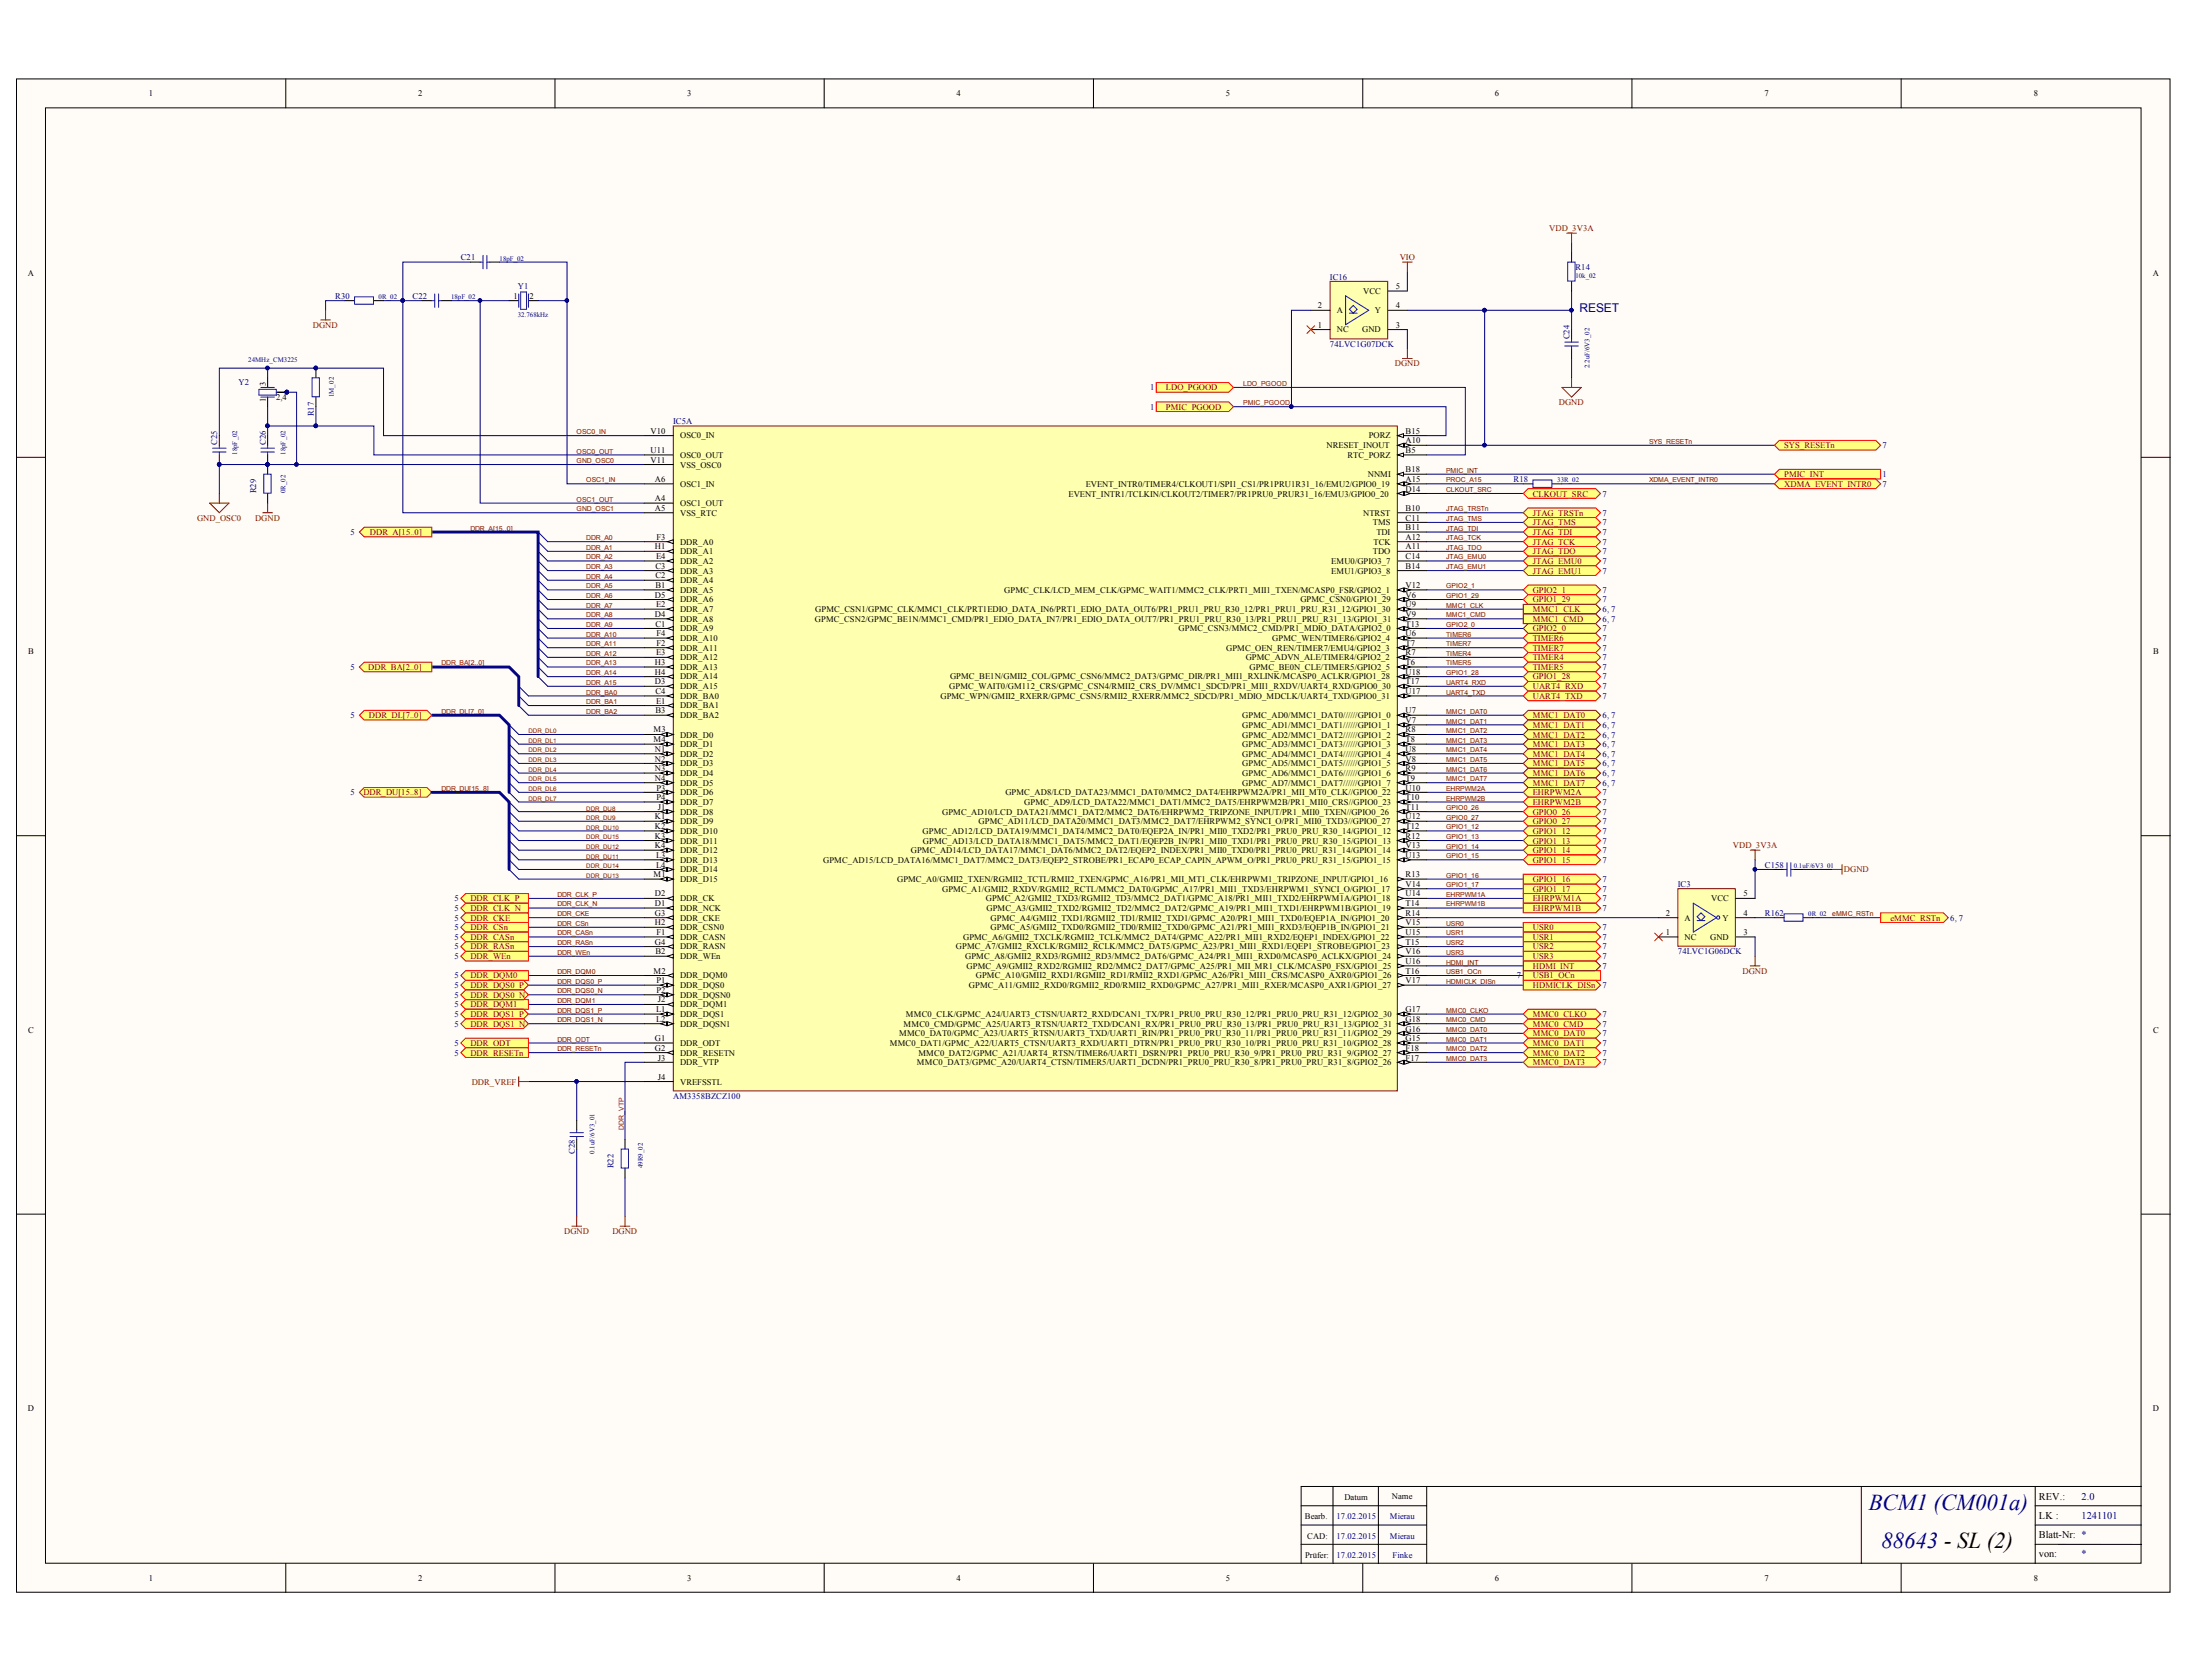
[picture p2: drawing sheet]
<svg xmlns="http://www.w3.org/2000/svg" width="269mm" height="206mm" viewBox="0 0 269 206" stroke-linecap="round" stroke-linejoin="round" font-family="sans-serif">
<defs><g id="words">
<g font-size="2.8" fill="#000080">
<text x="229.4" y="185.3">BCM1 (CM001a)</text>
<text x="230.9" y="189.9">88643 - SL (2)</text>
</g>
<text font-size="1.5" fill="#000080" x="193.9" y="38.2">RESET</text>
<g font-size="1.3">
<text x="250.3" y="184">REV.:</text>
<text x="250.3" y="188.7">Blatt-Nr: *</text>
<text x="250.3" y="191.1">von:</text>
<text x="250.3" y="186.4">LK :</text>
</g>
<g font-size="1.3" fill="#000080">
<text x="255.5" y="184">2.0</text>
<text x="255.5" y="191.1">*</text>
<text x="255.5" y="186.4">1241101</text>
</g>
<g font-size="1.1">
<text x="18.3" y="11.8">1</text>
<text x="51.3" y="11.8">2</text>
<text x="84.4" y="11.8">3</text>
<text x="117.4" y="11.8">4</text>
<text x="150.5" y="11.8">5</text>
<text x="183.5" y="11.8">6</text>
<text x="216.6" y="11.8">7</text>
<text x="249.6" y="11.8">8</text>
<text x="3.4" y="33.8">A</text>
<text x="171.3" y="35.5">5</text>
<text x="264.2" y="33.8">A</text>
<text x="63" y="36.7">1</text>
<text x="65" y="36.7">2</text>
<text x="161.8" y="37.8">2</text>
<text x="161.8" y="40.2">1</text>
<text x="164.1" y="38.4">A</text>
<text x="164.1" y="40.8">NC</text>
<text x="167.2" y="40.8">GND</text>
<text x="167.3" y="36.1">VCC</text>
<text x="168.8" y="38.4">Y</text>
<text x="171.3" y="37.8">4</text>
<text x="171.3" y="40.2">3</text>
<text x="32.6" y="47.4" transform="rotate(-90 32.6 47.4)">3</text>
<text x="32.6" y="49.4" transform="rotate(-90 32.6 49.4)">1</text>
<text x="33.9" y="49.1">2,4</text>
<text x="79.9" y="53.2">V10</text>
<text x="83.5" y="53.8">OSC0_IN</text>
<text x="168" y="53.8">PORZ</text>
<text x="172.5" y="53.2">B15</text>
<text x="79.9" y="55.6">U11</text>
<text x="79.9" y="56.8">V11</text>
<text x="80.4" y="59.2">A6</text>
<text x="83.5" y="59.7">OSC1_IN</text>
<text x="83.5" y="56.2">OSC0_OUT</text>
<text x="83.5" y="57.4">VSS_OSC0</text>
<text x="133.3" y="59.7">EVENT_INTR0/TIMER4/CLKOUT1/SPI1_CS1/PR1PRU1R31_16/EMU2/GPIO0_19</text>
<text x="162.8" y="55">NRESET_INOUT</text>
<text x="165.4" y="56.2">RTC_PORZ</text>
<text x="167.9" y="58.6">NNMI</text>
<text x="172.5" y="54.4">A10</text>
<text x="172.5" y="58">B18</text>
<text x="172.5" y="59.2">A15</text>
<text x="172.5" y="55.6">B5</text>
<text x="80.4" y="61.5">A4</text>
<text x="80.4" y="62.7">A5</text>
<text x="83.5" y="62.1">OSC1_OUT</text>
<text x="83.5" y="63.3">VSS_RTC</text>
<text x="131.2" y="60.9">EVENT_INTR1/TCLKIN/CLKOUT2/TIMER7/PR1PRU0_PRUR31_16/EMU3/GPIO0_20</text>
<text x="167.3" y="63.3">NTRST</text>
<text x="168.5" y="64.5">TMS</text>
<text x="168.9" y="65.7">TDI</text>
<text x="172.5" y="60.3">D14</text>
<text x="172.5" y="63.9">C11</text>
<text x="172.5" y="62.7">B10</text>
<text x="172.5" y="65.1">B11</text>
<text x="80.4" y="67.4">H1</text>
<text x="80.4" y="69.8">C3</text>
<text x="80.4" y="71">C2</text>
<text x="80.5" y="68.6">E4</text>
<text x="80.6" y="66.2">F3</text>
<text x="83.5" y="66.8">DDR_A0</text>
<text x="83.5" y="68">DDR_A1</text>
<text x="83.5" y="69.2">DDR_A2</text>
<text x="83.5" y="70.4">DDR_A3</text>
<text x="83.5" y="71.6">DDR_A4</text>
<text x="163.4" y="69.2">EMU0/GPIO3_7</text>
<text x="163.4" y="70.4">EMU1/GPIO3_8</text>
<text x="168.5" y="68">TDO</text>
<text x="168.6" y="66.8">TCK</text>
<text x="172.5" y="66.2">A12</text>
<text x="172.5" y="67.4">A11</text>
<text x="172.5" y="68.6">C14</text>
<text x="172.5" y="69.8">B14</text>
<text x="80.4" y="73.3">D5</text>
<text x="80.4" y="75.7">D4</text>
<text x="80.4" y="72.2">B1</text>
<text x="80.4" y="76.9">C1</text>
<text x="80.5" y="74.5">E2</text>
<text x="83.5" y="72.7">DDR_A5</text>
<text x="83.5" y="73.9">DDR_A6</text>
<text x="83.5" y="75.1">DDR_A7</text>
<text x="83.5" y="76.3">DDR_A8</text>
<text x="83.5" y="77.5">DDR_A9</text>
<text x="100" y="76.3">GPMC_CSN2/GPMC_BE1N/MMC1_CMD/PR1_EDIO_DATA_IN7/PR1_EDIO_DATA_OUT7/PR1_PRU1_PRU_R30_13/PR1_PRU1_PRU_R31_13/GPIO1_31</text>
<text x="100.1" y="75.1">GPMC_CSN1/GPMC_CLK/MMC1_CLK/PRT1EDIO_DATA_IN6/PRT1_EDIO_DATA_OUT6/PR1_PRU1_PRU_R30_12/PR1_PRU1_PRU_R31_12/GPIO1_30</text>
<text x="123.3" y="72.7">GPMC_CLK/LCD_MEM_CLK/GPMC_WAIT1/MMC2_CLK/PRT1_MII1_TXEN/MCASP0_FSR/GPIO2_1</text>
<text x="144.7" y="77.5">GPMC_CSN3/MMC2_CMD/PR1_MDIO_DATA/GPIO2_0</text>
<text x="159.6" y="73.9">GPMC_CSN0/GPIO1_29</text>
<text x="172.5" y="72.2">V12</text>
<text x="172.5" y="73.3">V6</text>
<text x="172.5" y="74.5">U9</text>
<text x="172.5" y="75.7">V9</text>
<text x="172.5" y="76.9">T13</text>
<text x="3.5" y="80.3">B</text>
<text x="80.4" y="81.6">H3</text>
<text x="80.4" y="82.8">H4</text>
<text x="80.4" y="84">D3</text>
<text x="80.5" y="80.4">E3</text>
<text x="80.6" y="78.1">F4</text>
<text x="80.6" y="79.2">F2</text>
<text x="83.5" y="78.7">DDR_A10</text>
<text x="83.5" y="79.8">DDR_A11</text>
<text x="83.5" y="81">DDR_A12</text>
<text x="83.5" y="82.2">DDR_A13</text>
<text x="83.5" y="83.4">DDR_A14</text>
<text x="116.6" y="83.4">GPMC_BE1N/GMII2_COL/GPMC_CSN6/MMC2_DAT3/GPMC_DIR/PR1_MII1_RXLINK/MCASP0_ACLKR/GPIO1_28</text>
<text x="150.5" y="79.8">GPMC_OEN_REN/TIMER7/EMU4/GPIO2_3</text>
<text x="152.9" y="81">GPMC_ADVN_ALE/TIMER4/GPIO2_2</text>
<text x="153.4" y="82.2">GPMC_BE0N_CLE/TIMER5/GPIO2_5</text>
<text x="156.2" y="78.7">GPMC_WEN/TIMER6/GPIO2_4</text>
<text x="172.5" y="78.1">U6</text>
<text x="172.5" y="79.2">T7</text>
<text x="172.5" y="80.4">R7</text>
<text x="172.5" y="81.6">T6</text>
<text x="172.5" y="82.8">U18</text>
<text x="172.5" y="84">T17</text>
<text x="264.3" y="80.3">B</text>
<text x="80.2" y="89.9">M3</text>
<text x="80.4" y="85.1">C4</text>
<text x="80.4" y="87.5">B3</text>
<text x="80.5" y="86.3">E1</text>
<text x="83.5" y="85.7">DDR_BA0</text>
<text x="83.5" y="86.9">DDR_BA1</text>
<text x="83.5" y="88.1">DDR_BA2</text>
<text x="83.5" y="84.6">DDR_A15</text>
<text x="115.4" y="85.7">GPMC_WPN/GMII2_RXERR/GPMC_CSN5/RMII2_RXERR/MMC2_SDCD/PR1_MDIO_MDCLK/UART4_TXD/GPIO0_31</text>
<text x="116.5" y="84.6">GPMC_WAIT0/GM112_CRS/GPMC_CSN4/RMII2_CRS_DV/MMC1_SDCD/PR1_MII1_RXDV/UART4_RXD/GPIO0_30</text>
<text x="152.5" y="88.1">GPMC_AD0/MMC1_DAT0//////GPIO1_0</text>
<text x="152.5" y="89.3">GPMC_AD1/MMC1_DAT1//////GPIO1_1</text>
<text x="172.5" y="87.5">U7</text>
<text x="172.5" y="88.7">V7</text>
<text x="172.5" y="89.9">R8</text>
<text x="172.5" y="85.1">U17</text>
<text x="80.2" y="91.1">M4</text>
<text x="80.4" y="92.3">N1</text>
<text x="80.4" y="93.5">N2</text>
<text x="80.4" y="94.6">N3</text>
<text x="80.4" y="95.8">N4</text>
<text x="83.5" y="90.5">DDR_D0</text>
<text x="83.5" y="91.7">DDR_D1</text>
<text x="83.5" y="92.9">DDR_D2</text>
<text x="83.5" y="94.1">DDR_D3</text>
<text x="83.5" y="95.2">DDR_D4</text>
<text x="152.5" y="90.5">GPMC_AD2/MMC1_DAT2//////GPIO1_2</text>
<text x="152.5" y="91.7">GPMC_AD3/MMC1_DAT3//////GPIO1_3</text>
<text x="152.5" y="92.9">GPMC_AD4/MMC1_DAT4//////GPIO1_4</text>
<text x="152.5" y="94.1">GPMC_AD5/MMC1_DAT5//////GPIO1_5</text>
<text x="152.5" y="95.2">GPMC_AD6/MMC1_DAT6//////GPIO1_6</text>
<text x="172.5" y="91.1">T8</text>
<text x="172.5" y="92.3">U8</text>
<text x="172.5" y="93.5">V8</text>
<text x="172.5" y="94.6">R9</text>
<text x="172.5" y="95.8">T9</text>
<text x="80.4" y="100.6">K1</text>
<text x="80.4" y="101.7">K2</text>
<text x="80.6" y="97">P3</text>
<text x="80.6" y="98.2">P4</text>
<text x="80.7" y="99.4">J1</text>
<text x="83.5" y="96.4">DDR_D5</text>
<text x="83.5" y="97.6">DDR_D6</text>
<text x="83.5" y="98.8">DDR_D7</text>
<text x="83.5" y="100">DDR_D8</text>
<text x="83.5" y="101.1">DDR_D9</text>
<text x="115.6" y="100">GPMC_AD10/LCD_DATA21/MMC1_DAT2/MMC2_DAT6/EHRPWM2_TRIPZONE_INPUT/PR1_MII0_TXEN//GPIO0_26</text>
<text x="120.1" y="101.1">GPMC_AD11/LCD_DATA20/MMC1_DAT3/MMC2_DAT7/EHRPWM2_SYNCI_O/PR1_MII0_TXD3//GPIO0_27</text>
<text x="123.4" y="97.6">GPMC_AD8/LCD_DATA23/MMC1_DAT0/MMC2_DAT4/EHRPWM2A/PR1_MII_MT0_CLK//GPIO0_22</text>
<text x="125.7" y="98.8">GPMC_AD9/LCD_DATA22/MMC1_DAT1/MMC2_DAT5/EHRPWM2B/PR1_MII0_CRS//GPIO0_23</text>
<text x="152.5" y="96.4">GPMC_AD7/MMC1_DAT7//////GPIO1_7</text>
<text x="172.5" y="97">U10</text>
<text x="172.5" y="98.2">T10</text>
<text x="172.5" y="99.4">T11</text>
<text x="172.5" y="100.6">U12</text>
<text x="172.5" y="101.7">T12</text>
<text x="80.2" y="107.6">M1</text>
<text x="80.4" y="102.9">K3</text>
<text x="80.4" y="104.1">K4</text>
<text x="80.5" y="105.3">L3</text>
<text x="80.5" y="106.5">L4</text>
<text x="83.5" y="102.3">DDR_D10</text>
<text x="83.5" y="103.5">DDR_D11</text>
<text x="83.5" y="104.7">DDR_D12</text>
<text x="83.5" y="105.9">DDR_D13</text>
<text x="83.5" y="107">DDR_D14</text>
<text x="101" y="105.9">GPMC_AD15/LCD_DATA16/MMC1_DAT7/MMC2_DAT3/EQEP2_STROBE/PR1_ECAP0_ECAP_CAPIN_APWM_O/PR1_PRU0_PRU_R31_15/GPIO1_15</text>
<text x="111.8" y="104.7">GPMC_AD14/LCD_DATA17/MMC1_DAT6/MMC2_DAT2/EQEP2_INDEX/PR1_MII0_TXD0/PR1_PRU0_PRU_R31_14/GPIO1_14</text>
<text x="113.2" y="102.3">GPMC_AD12/LCD_DATA19/MMC1_DAT4/MMC2_DAT0/EQEP2A_IN/PR1_MII0_TXD2/PR1_PRU0_PRU_R30_14/GPIO1_12</text>
<text x="113.3" y="103.5">GPMC_AD13/LCD_DATA18/MMC1_DAT5/MMC2_DAT1/EQEP2B_IN/PR1_MII0_TXD1/PR1_PRU0_PRU_R30_15/GPIO1_13</text>
<text x="172.5" y="102.9">R12</text>
<text x="172.5" y="104.1">V13</text>
<text x="172.5" y="105.3">U13</text>
<text x="172.5" y="107.6">R13</text>
<text x="80.4" y="110">D2</text>
<text x="80.4" y="111.2">D1</text>
<text x="80.4" y="113.5">H2</text>
<text x="80.4" y="112.4">G3</text>
<text x="83.5" y="108.2">DDR_D15</text>
<text x="83.5" y="110.6">DDR_CK</text>
<text x="83.5" y="111.8">DDR_NCK</text>
<text x="83.5" y="113">DDR_CKE</text>
<text x="110.1" y="108.2">GPMC_A0/GMII2_TXEN/RGMII2_TCTL/RMII2_TXEN/GPMC_A16/PR1_MII_MT1_CLK/EHRPWM1_TRIPZONE_INPUT/GPIO1_16</text>
<text x="115.6" y="109.4">GPMC_A1/GMII2_RXDV/RGMII2_RCTL/MMC2_DAT0/GPMC_A17/PR1_MII1_TXD3/EHRPWM1_SYNCI_O/GPIO1_17</text>
<text x="121" y="110.6">GPMC_A2/GMII2_TXD3/RGMII2_TD3/MMC2_DAT1/GPMC_A18/PR1_MII1_TXD2/EHRPWM1A/GPIO1_18</text>
<text x="121.1" y="111.8">GPMC_A3/GMII2_TXD2/RGMII2_TD2/MMC2_DAT2/GPMC_A19/PR1_MII1_TXD1/EHRPWM1B/GPIO1_19</text>
<text x="121.6" y="113">GPMC_A4/GMII2_TXD1/RGMII2_TD1/RMII2_TXD1/GPMC_A20/PR1_MII1_TXD0/EQEP1A_IN/GPIO1_20</text>
<text x="172.5" y="108.8">V14</text>
<text x="172.5" y="110">U14</text>
<text x="172.5" y="111.2">T14</text>
<text x="172.5" y="112.4">R14</text>
<text x="172.5" y="113.5">V15</text>
<text x="204.5" y="112.4">2</text>
<text x="206.8" y="113">A</text>
<text x="210.1" y="110.6">VCC</text>
<text x="211.4" y="113">Y</text>
<text x="214" y="112.4">4</text>
<text x="214" y="110">5</text>
<text x="80.2" y="119.5">M2</text>
<text x="80.4" y="115.9">G4</text>
<text x="80.4" y="117.1">B2</text>
<text x="80.6" y="114.7">F1</text>
<text x="83.5" y="114.1">DDR_CSN0</text>
<text x="83.5" y="115.3">DDR_CASN</text>
<text x="83.5" y="116.5">DDR_RASN</text>
<text x="83.5" y="117.7">DDR_WEn</text>
<text x="117.3" y="116.5">GPMC_A7/GMII2_RXCLK/RGMII2_RCLK/MMC2_DAT5/GPMC_A23/PR1_MII1_RXD1/EQEP1_STROBE/GPIO1_23</text>
<text x="118.2" y="115.3">GPMC_A6/GMII2_TXCLK/RGMII2_TCLK/MMC2_DAT4/GPMC_A22/PR1_MII1_RXD2/EQEP1_INDEX/GPIO1_22</text>
<text x="118.5" y="117.7">GPMC_A8/GMII2_RXD3/RGMII2_RD3/MMC2_DAT6/GPMC_A24/PR1_MII1_RXD0/MCASP0_ACLKX/GPIO1_24</text>
<text x="118.6" y="118.9">GPMC_A9/GMII2_RXD2/RGMII2_RD2/MMC2_DAT7/GPMC_A25/PR1_MII_MR1_CLK/MCASP0_FSX/GPIO1_25</text>
<text x="121.6" y="114.1">GPMC_A5/GMII2_TXD0/RGMII2_TD0/RMII2_TXD0/GPMC_A21/PR1_MII1_RXD3/EQEP1B_IN/GPIO1_21</text>
<text x="172.5" y="114.7">U15</text>
<text x="172.5" y="115.9">T15</text>
<text x="172.5" y="117.1">V16</text>
<text x="172.5" y="118.3">U16</text>
<text x="172.5" y="119.5">T16</text>
<text x="204.5" y="114.7">1</text>
<text x="206.8" y="115.3">NC</text>
<text x="209.9" y="115.3">GND</text>
<text x="214" y="114.7">3</text>
<text x="80.5" y="124.2">L1</text>
<text x="80.5" y="125.4">L2</text>
<text x="80.6" y="120.6">P1</text>
<text x="80.6" y="121.8">P2</text>
<text x="80.7" y="123">J2</text>
<text x="83.5" y="120">DDR_DQM0</text>
<text x="83.5" y="121.2">DDR_DQS0</text>
<text x="83.5" y="122.4">DDR_DQSN0</text>
<text x="83.5" y="123.6">DDR_DQM1</text>
<text x="83.5" y="124.8">DDR_DQS1</text>
<text x="83.5" y="126">DDR_DQSN1</text>
<text x="110.9" y="126">MMC0_CMD/GPMC_A25/UART3_RTSN/UART2_TXD/DCAN1_RX/PR1_PRU0_PRU_R30_13/PR1_PRU0_PRU_R31_13/GPIO2_31</text>
<text x="111.2" y="124.8">MMC0_CLK/GPMC_A24/UART3_CTSN/UART2_RXD/DCAN1_TX/PR1_PRU0_PRU_R30_12/PR1_PRU0_PRU_R31_12/GPIO2_30</text>
<text x="118.9" y="121.2">GPMC_A11/GMII2_RXD0/RGMII2_RD0/RMII2_RXD0/GPMC_A27/PR1_MII1_RXER/MCASP0_AXR1/GPIO1_27</text>
<text x="119.8" y="120">GPMC_A10/GMII2_RXD1/RGMII2_RD1/RMII2_RXD1/GPMC_A26/PR1_MII1_CRS/MCASP0_AXR0/GPIO1_26</text>
<text x="172.5" y="120.6">V17</text>
<text x="172.5" y="124.2">G17</text>
<text x="172.5" y="125.4">G18</text>
<text x="3.5" y="126.7">C</text>
<text x="80.4" y="127.8">G1</text>
<text x="80.4" y="129">G2</text>
<text x="80.7" y="130.1">J3</text>
<text x="83.5" y="128.4">DDR_ODT</text>
<text x="83.5" y="129.5">DDR_RESETN</text>
<text x="83.5" y="130.7">DDR_VTP</text>
<text x="109.2" y="128.4">MMC0_DAT1/GPMC_A22/UART5_CTSN/UART3_RXD/UART1_DTRN/PR1_PRU0_PRU_R30_10/PR1_PRU0_PRU_R31_10/GPIO2_28</text>
<text x="110.4" y="127.2">MMC0_DAT0/GPMC_A23/UART5_RTSN/UART3_TXD/UART1_RIN/PR1_PRU0_PRU_R30_11/PR1_PRU0_PRU_R31_11/GPIO2_29</text>
<text x="112.6" y="130.7">MMC0_DAT3/GPMC_A20/UART4_CTSN/TIMER5/UART1_DCDN/PR1_PRU0_PRU_R30_8/PR1_PRU0_PRU_R31_8/GPIO2_26</text>
<text x="112.7" y="129.5">MMC0_DAT2/GPMC_A21/UART4_RTSN/TIMER6/UART1_DSRN/PR1_PRU0_PRU_R30_9/PR1_PRU0_PRU_R31_9/GPIO2_27</text>
<text x="172.5" y="126.6">G16</text>
<text x="172.5" y="127.8">G15</text>
<text x="172.5" y="129">F18</text>
<text x="172.5" y="130.1">F17</text>
<text x="264.3" y="126.7">C</text>
<text x="80.7" y="132.5">J4</text>
<text x="83.5" y="133.1">VREFSSTL</text>
<text x="3.4" y="173.1">D</text>
<text x="264.2" y="173.1">D</text>
<text x="165" y="184.1">Datum</text>
<text x="170.8" y="183.9">Name</text>
<text x="160.2" y="186.4">Bearb.</text>
<text x="160.2" y="191.1">Prüfer:</text>
<text x="160.5" y="188.8">CAD:</text>
<text x="18.3" y="194">1</text>
<text x="51.3" y="194">2</text>
<text x="84.4" y="194">3</text>
<text x="117.4" y="194">4</text>
<text x="150.5" y="194">5</text>
<text x="183.5" y="194">6</text>
<text x="216.6" y="194">7</text>
<text x="249.6" y="194">8</text>
</g>
<g font-size="1.1" fill="#800000">
<text x="190.2" y="28.4">VDD_3V3A</text>
<text x="171.8" y="31.9">VIO</text>
<text x="38.4" y="40.2">DGND</text>
<text x="143.1" y="47.9">LDO_PGOOD</text>
<text x="171.2" y="44.9">DGND</text>
<text x="143.1" y="50.3">PMIC_PGOOD</text>
<text x="191.4" y="49.7">DGND</text>
<text x="219" y="55">SYS_RESETn</text>
<text x="219" y="58.6">PMIC_INT</text>
<text x="219" y="59.7">XDMA_EVENT_INTR0</text>
<text x="24.2" y="63.9">GND_OSC0</text>
<text x="31.3" y="63.9">DGND</text>
<text x="45.4" y="65.7">DDR_A[15..0]</text>
<text x="188.1" y="60.9">CLKOUT_SRC</text>
<text x="188.1" y="63.3">JTAG_TRSTn</text>
<text x="188.1" y="64.5">JTAG_TMS</text>
<text x="188.1" y="65.7">JTAG_TDI</text>
<text x="188.1" y="66.8">JTAG_TCK</text>
<text x="188.1" y="68">JTAG_TDO</text>
<text x="188.1" y="69.2">JTAG_EMU0</text>
<text x="188.1" y="70.4">JTAG_EMU1</text>
<text x="188.1" y="72.7">GPIO2_1</text>
<text x="188.1" y="73.9">GPIO1_29</text>
<text x="188.1" y="75.1">MMC1_CLK</text>
<text x="188.1" y="76.3">MMC1_CMD</text>
<text x="188.1" y="77.5">GPIO2_0</text>
<text x="45.2" y="82.2">DDR_BA[2..0]</text>
<text x="188.1" y="78.7">TIMER6</text>
<text x="188.1" y="79.8">TIMER7</text>
<text x="188.1" y="81">TIMER4</text>
<text x="188.1" y="82.2">TIMER5</text>
<text x="188.1" y="83.4">GPIO1_28</text>
<text x="45.3" y="88.1">DDR_DL[7..0]</text>
<text x="188.1" y="84.6">UART4_RXD</text>
<text x="188.1" y="85.7">UART4_TXD</text>
<text x="188.1" y="88.1">MMC1_DAT0</text>
<text x="188.1" y="89.3">MMC1_DAT1</text>
<text x="188.1" y="90.5">MMC1_DAT2</text>
<text x="188.1" y="91.7">MMC1_DAT3</text>
<text x="188.1" y="92.9">MMC1_DAT4</text>
<text x="188.1" y="94.1">MMC1_DAT5</text>
<text x="188.1" y="95.2">MMC1_DAT6</text>
<text x="44.6" y="97.6">DDR_DU[15..8]</text>
<text x="188.1" y="97.6">EHRPWM2A</text>
<text x="188.1" y="98.8">EHRPWM2B</text>
<text x="188.1" y="100">GPIO0_26</text>
<text x="188.1" y="101.1">GPIO0_27</text>
<text x="188.1" y="96.4">MMC1_DAT7</text>
<text x="188.1" y="102.3">GPIO1_12</text>
<text x="188.1" y="103.5">GPIO1_13</text>
<text x="188.1" y="104.7">GPIO1_14</text>
<text x="188.1" y="105.9">GPIO1_15</text>
<text x="212.7" y="104.1">VDD_3V3A</text>
<text x="226.3" y="107">DGND</text>
<text x="57.7" y="113">DDR_CKE</text>
<text x="57.7" y="110.6">DDR_CLK_P</text>
<text x="57.7" y="111.8">DDR_CLK_N</text>
<text x="188.1" y="109.4">GPIO1_17</text>
<text x="188.1" y="110.6">EHRPWM1A</text>
<text x="188.1" y="111.8">EHRPWM1B</text>
<text x="188.1" y="108.2">GPIO1_16</text>
<text x="232" y="113">eMMC_RSTn</text>
<text x="57.7" y="114.1">DDR_CSn</text>
<text x="57.7" y="115.3">DDR_CASn</text>
<text x="57.7" y="116.5">DDR_RASn</text>
<text x="57.7" y="117.7">DDR_WEn</text>
<text x="188.1" y="114.1">USR0</text>
<text x="188.1" y="115.3">USR1</text>
<text x="188.1" y="116.5">USR2</text>
<text x="188.1" y="117.7">USR3</text>
<text x="188.1" y="118.9">HDMI_INT</text>
<text x="213.9" y="119.5">DGND</text>
<text x="57.7" y="120">DDR_DQM0</text>
<text x="57.7" y="123.6">DDR_DQM1</text>
<text x="57.7" y="124.8">DDR_DQS1_P</text>
<text x="57.7" y="126">DDR_DQS1_N</text>
<text x="57.7" y="121.2">DDR_DQS0_P</text>
<text x="57.7" y="122.4">DDR_DQS0_N</text>
<text x="188.1" y="120">USB1_OCn</text>
<text x="188.1" y="126">MMC0_CMD</text>
<text x="188.1" y="124.8">MMC0_CLKO</text>
<text x="188.1" y="121.2">HDMICLK_DISn</text>
<text x="57.7" y="128.4">DDR_ODT</text>
<text x="57.7" y="129.5">DDR_RESETn</text>
<text x="188.1" y="127.2">MMC0_DAT0</text>
<text x="188.1" y="128.4">MMC0_DAT1</text>
<text x="188.1" y="129.5">MMC0_DAT2</text>
<text x="188.1" y="130.7">MMC0_DAT3</text>
<text x="57.9" y="133.1">DDR_VREF</text>
<text x="69.3" y="151.4">DGND</text>
<text x="75.2" y="151.4">DGND</text>
</g>
<g font-size="1.1" fill="#000080">
<text x="56.6" y="31.9">C21</text>
<text x="63.6" y="35.5">Y1</text>
<text x="163.2" y="34.3">IC16</text>
<text x="193.4" y="33.1">R14</text>
<text x="41.1" y="36.7">R30</text>
<text x="50.6" y="36.7">C22</text>
<text x="192.7" y="41.6" transform="rotate(-90 192.7 41.6)">C24</text>
<text x="29.3" y="47.3">Y2</text>
<text x="141.2" y="47.9">1</text>
<text x="163.2" y="42.6">74LVC1G07DCK</text>
<text x="38.5" y="51.1" transform="rotate(-90 38.5 51.1)">R17</text>
<text x="82.6" y="52">IC5A</text>
<text x="141.2" y="50.3">1</text>
<text x="26.7" y="54.6" transform="rotate(-90 26.7 54.6)">C25</text>
<text x="32.6" y="54.6" transform="rotate(-90 32.6 54.6)">C26</text>
<text x="185.8" y="59.2">R18</text>
<text x="231.1" y="55">7</text>
<text x="231.1" y="58.6">1</text>
<text x="231.1" y="59.7">7</text>
<text x="31.4" y="60.5" transform="rotate(-90 31.4 60.5)">R29</text>
<text x="43" y="65.7">5</text>
<text x="196.7" y="60.9">7</text>
<text x="196.7" y="63.3">7</text>
<text x="196.7" y="64.5">7</text>
<text x="196.7" y="65.7">7</text>
<text x="196.7" y="66.8">7</text>
<text x="196.7" y="68">7</text>
<text x="196.7" y="69.2">7</text>
<text x="196.7" y="70.4">7</text>
<text x="196.7" y="72.7">7</text>
<text x="196.7" y="73.9">7</text>
<text x="196.7" y="75.1">6, 7</text>
<text x="196.7" y="76.3">6, 7</text>
<text x="196.7" y="77.5">7</text>
<text x="43" y="82.2">5</text>
<text x="196.7" y="78.7">7</text>
<text x="196.7" y="79.8">7</text>
<text x="196.7" y="81">7</text>
<text x="196.7" y="82.2">7</text>
<text x="196.7" y="83.4">7</text>
<text x="43" y="88.1">5</text>
<text x="196.7" y="84.6">7</text>
<text x="196.7" y="85.7">7</text>
<text x="196.7" y="88.1">6, 7</text>
<text x="196.7" y="89.3">6, 7</text>
<text x="196.7" y="90.5">6, 7</text>
<text x="196.7" y="91.7">6, 7</text>
<text x="196.7" y="92.9">6, 7</text>
<text x="196.7" y="94.1">6, 7</text>
<text x="196.7" y="95.2">6, 7</text>
<text x="43" y="97.6">5</text>
<text x="196.7" y="97.6">7</text>
<text x="196.7" y="98.8">7</text>
<text x="196.7" y="100">7</text>
<text x="196.7" y="101.1">7</text>
<text x="196.7" y="96.4">6, 7</text>
<text x="196.7" y="102.3">7</text>
<text x="196.7" y="103.5">7</text>
<text x="196.7" y="104.7">7</text>
<text x="196.7" y="105.9">7</text>
<text x="216.6" y="106.5">C158</text>
<text x="55.8" y="113">5</text>
<text x="55.8" y="110.6">5</text>
<text x="55.8" y="111.8">5</text>
<text x="196.7" y="109.4">7</text>
<text x="196.7" y="110.6">7</text>
<text x="196.7" y="111.8">7</text>
<text x="196.7" y="108.2">7</text>
<text x="206" y="108.8">IC3</text>
<text x="216.6" y="112.4">R162</text>
<text x="239.4" y="113">6, 7</text>
<text x="55.8" y="114.1">5</text>
<text x="55.8" y="115.3">5</text>
<text x="55.8" y="116.5">5</text>
<text x="55.8" y="117.7">5</text>
<text x="196.7" y="114.1">7</text>
<text x="196.7" y="115.3">7</text>
<text x="196.7" y="116.5">7</text>
<text x="196.7" y="117.7">7</text>
<text x="196.7" y="118.9">7</text>
<text x="206" y="117.1">74LVC1G06DCK</text>
<text x="55.8" y="120">5</text>
<text x="55.8" y="123.6">5</text>
<text x="55.8" y="124.8">5</text>
<text x="55.8" y="126">5</text>
<text x="55.8" y="121.2">5</text>
<text x="55.8" y="122.4">5</text>
<text x="186.2" y="120">7</text>
<text x="196.7" y="126">7</text>
<text x="196.7" y="124.8">7</text>
<text x="196.7" y="121.2">7</text>
<text x="55.8" y="128.4">5</text>
<text x="55.8" y="129.5">5</text>
<text x="196.7" y="127.2">7</text>
<text x="196.7" y="128.4">7</text>
<text x="196.7" y="129.5">7</text>
<text x="196.7" y="130.7">7</text>
<text x="82.6" y="134.9">AM3358BZCZ100</text>
<text x="70.6" y="141.6" transform="rotate(-90 70.6 141.6)">C28</text>
<text x="75.3" y="143.3" transform="rotate(-90 75.3 143.3)">R22</text>
<text x="164" y="186.4">17.02.2015</text>
<text x="164" y="191.1">17.02.2015</text>
<text x="164" y="188.8">17.02.2015</text>
<text x="170.6" y="186.4">Mierau</text>
<text x="170.6" y="188.8">Mierau</text>
<text x="170.9" y="191.1">Finke</text>
</g>
<g font-size=".8" fill="#000080">
<text x="61.3" y="32">18pF_02</text>
<text x="193.4" y="34.1">10k_02</text>
<text x="46.5" y="36.7">0R_02</text>
<text x="55.4" y="36.7">18pF_02</text>
<text x="63.6" y="38.9">32.768kHz</text>
<text x="30.5" y="44.4">24MHz_CM3225</text>
<text x="195.1" y="45.2" transform="rotate(-90 195.1 45.2)">2.2uF/6V3_02</text>
<text x="41" y="48.7" transform="rotate(-90 41 48.7)">1M_02</text>
<text x="29.1" y="55.8" transform="rotate(-90 29.1 55.8)">18pF_02</text>
<text x="35" y="55.8" transform="rotate(-90 35 55.8)">18pF_02</text>
<text x="191.1" y="59.2">33R_02</text>
<text x="35" y="60.5" transform="rotate(-90 35 60.5)">0R_02</text>
<text x="220.2" y="106.5">0.1uF/6V3_01</text>
<text x="222" y="112.4">0R_02</text>
<text x="73" y="141.6" transform="rotate(-90 73 141.6)">0.1uF/6V3_01</text>
<text x="78.9" y="143.3" transform="rotate(-90 78.9 143.3)">49R9_02</text>
</g>
<g font-size=".8" fill="#790000">
<text x="152.6" y="47.3">LDO_PGOOD</text>
<text x="152.6" y="49.7">PMIC_PGOOD</text>
<text x="177.5" y="58">PMIC_INT</text>
<text x="177.5" y="72.2">GPIO2_1</text>
<text x="177.5" y="73.4">GPIO1_29</text>
<text x="177.5" y="76.9">GPIO2_0</text>
<text x="177.5" y="78.1">TIMER6</text>
<text x="177.5" y="79.3">TIMER7</text>
<text x="177.5" y="80.5">TIMER4</text>
<text x="177.5" y="81.6">TIMER5</text>
<text x="177.5" y="82.9">GPIO1_28</text>
<text x="177.5" y="84.1">UART4_RXD</text>
<text x="177.5" y="85.2">UART4_TXD</text>
<text x="177.5" y="97">EHRPWM2A</text>
<text x="177.5" y="98.2">EHRPWM2B</text>
<text x="177.5" y="99.4">GPIO0_26</text>
<text x="177.5" y="100.6">GPIO0_27</text>
<text x="177.5" y="101.8">GPIO1_12</text>
<text x="177.5" y="103">GPIO1_13</text>
<text x="177.5" y="104.1">GPIO1_14</text>
<text x="177.5" y="105.3">GPIO1_15</text>
<text x="177.5" y="107.7">GPIO1_16</text>
<text x="68.4" y="110">DDR_CLK_P</text>
<text x="68.4" y="111.2">DDR_CLK_N</text>
<text x="68.4" y="112.4">DDR_CKE</text>
<text x="68.4" y="113.6">DDR_CSn</text>
<text x="177.5" y="108.9">GPIO1_17</text>
<text x="177.5" y="110">EHRPWM1A</text>
<text x="177.5" y="111.2">EHRPWM1B</text>
<text x="177.5" y="113.6">USR0</text>
<text x="224.9" y="112.4">eMMC_RSTn</text>
<text x="68.4" y="114.8">DDR_CASn</text>
<text x="68.4" y="116">DDR_RASn</text>
<text x="68.4" y="117.1">DDR_WEn</text>
<text x="68.4" y="119.5">DDR_DQM0</text>
<text x="177.5" y="114.8">USR1</text>
<text x="177.5" y="116">USR2</text>
<text x="177.5" y="117.1">USR3</text>
<text x="177.5" y="118.4">HDMI_INT</text>
<text x="177.5" y="119.5">USB1_OCn</text>
<text x="68.4" y="120.7">DDR_DQS0_P</text>
<text x="68.4" y="121.9">DDR_DQS0_N</text>
<text x="68.4" y="123.1">DDR_DQM1</text>
<text x="68.4" y="124.3">DDR_DQS1_P</text>
<text x="68.4" y="125.4">DDR_DQS1_N</text>
<text x="177.5" y="120.7">HDMICLK_DISn</text>
<text x="177.5" y="124.3">MMC0_CLKO</text>
<text x="177.5" y="125.4">MMC0_CMD</text>
<text x="68.4" y="127.8">DDR_ODT</text>
<text x="68.4" y="129">DDR_RESETn</text>
<text x="177.5" y="126.6">MMC0_DAT0</text>
<text x="177.5" y="127.8">MMC0_DAT1</text>
<text x="177.5" y="129">MMC0_DAT2</text>
<text x="177.5" y="130.2">MMC0_DAT3</text>
</g>
<g font-size=".8" fill="#800000">
<text x="70.8" y="53.3">OSC0_IN</text>
<text x="70.8" y="55.7">OSC0_OUT</text>
<text x="70.8" y="56.8">GND_OSC0</text>
<text x="72" y="59.2">OSC1_IN</text>
<text x="177.5" y="59.2">PROC_A15</text>
<text x="202.4" y="59.2">XDMA_EVENT_INTR0</text>
<text x="202.4" y="54.5">SYS_RESETn</text>
<text x="57.7" y="65.1">DDR_A[15..0]</text>
<text x="70.8" y="62.7">GND_OSC1</text>
<text x="70.8" y="61.6">OSC1_OUT</text>
<text x="177.5" y="60.4">CLKOUT_SRC</text>
<text x="177.5" y="62.7">JTAG_TRSTn</text>
<text x="177.5" y="63.9">JTAG_TMS</text>
<text x="177.5" y="65.1">JTAG_TDI</text>
<text x="72" y="68.6">DDR_A2</text>
<text x="72" y="67.5">DDR_A1</text>
<text x="72" y="66.3">DDR_A0</text>
<text x="72" y="71">DDR_A4</text>
<text x="72" y="69.8">DDR_A3</text>
<text x="177.5" y="66.3">JTAG_TCK</text>
<text x="177.5" y="67.5">JTAG_TDO</text>
<text x="177.5" y="68.6">JTAG_EMU0</text>
<text x="177.5" y="69.8">JTAG_EMU1</text>
<text x="72" y="74.6">DDR_A7</text>
<text x="72" y="73.4">DDR_A6</text>
<text x="72" y="72.2">DDR_A5</text>
<text x="72" y="76.9">DDR_A9</text>
<text x="72" y="75.7">DDR_A8</text>
<text x="177.5" y="74.6">MMC1_CLK</text>
<text x="177.5" y="75.7">MMC1_CMD</text>
<text x="54.2" y="81.6">DDR_BA[2..0]</text>
<text x="72" y="81.6">DDR_A13</text>
<text x="72" y="80.5">DDR_A12</text>
<text x="72" y="79.3">DDR_A11</text>
<text x="72" y="78.1">DDR_A10</text>
<text x="72" y="82.9">DDR_A14</text>
<text x="54.2" y="87.6">DDR_DL[7..0]</text>
<text x="64.9" y="90">DDR_DL0</text>
<text x="72" y="87.6">DDR_BA2</text>
<text x="72" y="86.4">DDR_BA1</text>
<text x="72" y="85.2">DDR_BA0</text>
<text x="72" y="84.1">DDR_A15</text>
<text x="177.5" y="87.6">MMC1_DAT0</text>
<text x="177.5" y="88.8">MMC1_DAT1</text>
<text x="177.5" y="90">MMC1_DAT2</text>
<text x="64.9" y="91.1">DDR_DL1</text>
<text x="64.9" y="92.3">DDR_DL2</text>
<text x="64.9" y="93.5">DDR_DL3</text>
<text x="64.9" y="94.7">DDR_DL4</text>
<text x="64.9" y="95.9">DDR_DL5</text>
<text x="177.5" y="91.1">MMC1_DAT3</text>
<text x="177.5" y="92.3">MMC1_DAT4</text>
<text x="177.5" y="93.5">MMC1_DAT5</text>
<text x="177.5" y="94.7">MMC1_DAT6</text>
<text x="177.5" y="95.9">MMC1_DAT7</text>
<text x="54.2" y="97">DDR_DU[15..8]</text>
<text x="64.9" y="97">DDR_DL6</text>
<text x="64.9" y="98.2">DDR_DL7</text>
<text x="72" y="99.5">DDR_DU8</text>
<text x="72" y="100.6">DDR_DU9</text>
<text x="72" y="101.8">DDR_DU10</text>
<text x="72" y="105.4">DDR_DU11</text>
<text x="72" y="104.2">DDR_DU12</text>
<text x="72" y="107.7">DDR_DU13</text>
<text x="72" y="106.5">DDR_DU14</text>
<text x="72" y="103">DDR_DU15</text>
<text x="76.6" y="138.6" transform="rotate(-90 76.6 138.6)">DDR_VTP</text>
</g>
</g></defs>
<g fill="#fffcf8" stroke="#000" stroke-width=".12">
<path d="M2 9.7h264.4v185.7h-264.4z"/>
<path d="M5.6 13.2h257.2v178.6h-257.2z"/>
</g>
<g fill="none" stroke="#000" stroke-width=".12">
<path d="M35.1 9.7v3.5M68.1 9.7v3.5M101.2 9.7v3.5M134.2 9.7v3.5M167.3 9.7v3.5M200.3 9.7v3.5M233.4 9.7v3.5M2 56.1h3.6M262.9 56.1h3.5M2 102.5h3.6M262.9 102.5h3.5M2 149h3.6"/>
<path d="M262.9 149h3.5M35.1 191.9v3.5M68.1 191.9v3.5M101.2 191.9v3.5M134.2 191.9v3.5M159.7 189.5h15.4M159.7 184.8h15.4M159.7 187.1h15.4M163.6 182.4v9.5M167.3 191.9v3.5M169.2 182.4v9.5M175.1 182.4v9.5"/>
<path d="M200.3 191.9v3.5M228.5 182.4v9.5M233.4 191.9v3.5M249.8 189.5h13.1M249.8 184.8h13.1M249.8 187.1h13.1M249.8 182.4v9.5M262.9 182.4h-103.2v9.5"/>
</g>
<g fill="none" stroke="#000080" stroke-width=".12">
<path d="M49.4 36.9h2.4M55.4 36.9h7.1M57.7 32.2h-8.3v30.7h29.7M58.9 36.9v24.8h20.2M61.3 32.2h8.3v27.2h9.5M66 36.9h3.6M182.2 38.1h10.7M192.9 35.7v4.7M192.9 29.8v1.2M26.9 53.5v-8.3h20.2v8.3h32M26.9 57h52.2M32.9 45.2v1.2"/>
<path d="M38.8 49.9v2.4h7.1v3.5h33.2M151.4 47.5h28.5v8.3h-4.8M151.4 49.9h26.1v3.6h-2.4M175.1 54.6h42.7M175.1 58.2h42.7M175.1 59.4h11.9M66 65.3l1.2 1.2h11.9M66 66.5l1.2 1.2h11.9M66 67.7l1.2 1.1h11.9M66 68.8l1.2 1.2h11.9M66 73.6l1.2 1.1h11.9M66 72.4l1.2 1.2h11.9"/>
<path d="M66 71.2l1.2 1.2h11.9M66 70l1.2 1.2h11.9M66 79.5l1.2 1.2h11.9M66 78.3l1.2 1.2h11.9M66 77.1l1.2 1.2h11.9M66 75.9l1.2 1.2h11.9M66 74.7l1.2 1.2h11.9M175.1 62.9h11.9M175.1 64.1h11.9M175.1 66.5h11.9M175.1 65.3h11.9M175.1 67.7h11.9"/>
<path d="M175.1 68.8h11.9M175.1 70h11.9M175.1 74.7h11.9M175.1 73.6h11.9M175.1 72.4h11.9M175.1 79.5h11.9M175.1 78.3h11.9M175.1 75.9h11.9M175.1 60.6h11.9M62.5 98.4l1.2 1.2h15.4M62.5 97.2l1.2 1.2h15.4M62.5 96l1.2 1.2h15.4"/>
<path d="M62.5 99.6l1.2 1.2h15.4M62.5 93.7l1.2 1.2h15.4M62.5 94.9l1.2 1.1h15.4M62.5 91.3l1.2 1.2h15.4M62.5 88.9l1.2 1.2h15.4M62.5 90.1l1.2 1.2h15.4M62.5 92.5l1.2 1.2h15.4M63.7 86.6l1.2 1.2h14.2M63.7 85.4l1.2 1.2h14.2M63.7 84.2l1.2 1.2h14.2M66 80.7l1.2 1.1h11.9M66 81.8l1.2 1.2h11.9"/>
<path d="M66 83l1.2 1.2h11.9M175.1 87.8h11.9M175.1 99.6h11.9M175.1 98.4h11.9M175.1 97.2h11.9M175.1 94.9h11.9M175.1 96h11.9M175.1 92.5h11.9M175.1 90.1h11.9M175.1 91.3h11.9M175.1 93.7h11.9M175.1 85.4h11.9"/>
<path d="M175.1 81.8h11.9M175.1 80.7h11.9M175.1 88.9h11.9M175.1 83h11.9M175.1 84.2h11.9M62.5 104.3l1.2 1.2h15.4M62.5 103.1l1.2 1.2h15.4M62.5 102l1.2 1.1h15.4M62.5 100.8l1.2 1.2h15.4M62.5 105.5l1.2 1.2h15.4M62.5 106.7l1.2 1.2h15.4M64.9 119.7h14.2"/>
<path d="M64.9 113.8h14.2M64.9 115h14.2M64.9 116.2h14.2M64.9 117.3h14.2M64.9 112.6h14.2M64.9 111.4h14.2M64.9 110.2h14.2M175.1 119.7h11.9M175.1 113.8h11.9M175.1 115h11.9M175.1 116.2h11.9M175.1 117.3h11.9"/>
<path d="M175.1 105.5h11.9M175.1 104.3h11.9M175.1 103.1h11.9M175.1 102h11.9M175.1 100.8h11.9M175.1 112.6h28.5M175.1 111.4h11.9M175.1 110.2h11.9M175.1 109.1h11.9M215.4 106.7h2.4M221.4 106.7h3.5M222.5 112.6h8.3"/>
<path d="M64.9 132.7h14.2M64.9 129.2h14.2M64.9 123.2h14.2M64.9 128h14.2M64.9 122.1h14.2M64.9 120.9h14.2M64.9 124.4h14.2M64.9 125.6h14.2M70.8 132.7v4.7M79.1 130.3h-2.4v9.5M175.1 129.2h11.9M175.1 128h11.9"/>
<path d="M175.1 120.9h11.9M175.1 124.4h11.9M175.1 125.6h11.9M175.1 126.8h11.9M175.1 130.3h11.9M70.8 141v8.3M76.7 144.5v4.8"/>
</g>
<g fill="#000080" stroke="#000080" stroke-width=".12">
<circle cx="32.8" cy="45.2" r=".22"/>
<circle cx="49.4" cy="36.9" r=".21"/>
<circle cx="70.8" cy="132.7" r=".22"/>
<circle cx="69.6" cy="36.9" r=".21"/>
<circle cx="38.8" cy="45.2" r=".22"/>
<circle cx="58.9" cy="36.9" r=".21"/>
<circle cx="182.2" cy="54.6" r=".22"/>
<circle cx="26.9" cy="57" r=".22"/>
<circle cx="32.8" cy="57" r=".22"/>
<circle cx="36.4" cy="57" r=".22"/>
<circle cx="38.8" cy="52.3" r=".22"/>
<circle cx="158.5" cy="49.9" r=".22"/>
<circle cx="192.9" cy="38.1" r=".22"/>
<circle cx="215.4" cy="106.7" r=".22"/>
<circle cx="182.2" cy="38.1" r=".22"/>
</g>
<path d="M192.3 28.6h1.2M192.9 28.6v1.2M191.7 47.5h2.4l-1.2 1.2zM192.9 46.4v1.1M25.7 61.7h2.4l-1.2 1.2zM26.9 60.6v1.1M214.8 104.3h1.2M215.4 104.3v1.2M63.7 132.1v1.2M63.7 132.7h1.2" fill="none" stroke="#800000" stroke-width=".12"/>
<path d="M53 65.3h13v17.7M53 81.8h9.5l1.2 1.2v3.6M53 87.8h8.3l1.2 1.1v8.3" fill="none" stroke="#000080" stroke-width=".36"/>
<path d="M203.1 114.5l1 .9M204.1 114.5l-1 .9" fill="none" stroke="#f00" stroke-width=".12"/>
<g fill="#ffff80" stroke="#f00" stroke-width=".12">
<path d="M56.6 112.6l.6-.6h7.7v1.2h-7.7z" fill-rule="evenodd"/>
<path d="M56.6 113.8l.6-.6h7.7v1.2h-7.7z" fill-rule="evenodd"/>
<path d="M56.6 119.7l.6-.6h7.7v1.2h-7.7z" fill-rule="evenodd"/>
<path d="M56.6 115l.6-.6h7.7v1.2h-7.7z" fill-rule="evenodd"/>
<path d="M56.6 116.2l.6-.6h7.7v1.1h-7.7z" fill-rule="evenodd"/>
<path d="M56.6 117.3l.6-.6h7.7v1.2h-7.7z" fill-rule="evenodd"/>
<path d="M56.6 123.2l.6-.5h7.7v1.1h-7.7z" fill-rule="evenodd"/>
<path d="M56.6 128l.6-.6h7.7v1.2h-7.7z" fill-rule="evenodd"/>
<path d="M56.6 129.2l.6-.6h7.7v1.2h-7.7z" fill-rule="evenodd"/>
<path d="M44.1 65.3l.6-.6h8.3v1.2h-8.3z" fill-rule="evenodd"/>
<path d="M44.1 81.8l.6-.5h8.3v1.1h-8.3z" fill-rule="evenodd"/>
<path d="M44.1 87.8l.6-.6h7.7l.6 .6-.6 .6h-7.7z" fill-rule="evenodd"/>
<path d="M187 72.4l.6-.6h8.3l.6 .6-.6 .6h-8.3z" fill-rule="evenodd"/>
<path d="M187 73.6l.6-.6h8.3l.6 .6-.6 .6h-8.3z" fill-rule="evenodd"/>
<path d="M187 78.3l.6-.6h8.3l.6 .6-.6 .6h-8.3z" fill-rule="evenodd"/>
<path d="M187 79.5l.6-.6h8.3l.6 .6-.6 .6h-8.3z" fill-rule="evenodd"/>
<path d="M187 80.7l.6-.6h8.3l.6 .6-.6 .6h-8.3z" fill-rule="evenodd"/>
<path d="M187 81.8l.6-.5h8.3l.6 .5-.6 .6h-8.3z" fill-rule="evenodd"/>
<path d="M187 83l.6-.6h8.3l.6 .6-.6 .6h-8.3z" fill-rule="evenodd"/>
<path d="M187 84.2l.6-.6h8.3l.6 .6-.6 .6h-8.3z" fill-rule="evenodd"/>
<path d="M187 85.4l.6-.6h8.3l.6 .6-.6 .6h-8.3z" fill-rule="evenodd"/>
<path d="M187 97.2l.6-.6h8.3l.6 .6-.6 .6h-8.3z" fill-rule="evenodd"/>
<path d="M187 98.4l.6-.6h8.3l.6 .6-.6 .6h-8.3z" fill-rule="evenodd"/>
<path d="M187 99.6l.6-.6h8.3l.6 .6-.6 .6h-8.3z" fill-rule="evenodd"/>
<path d="M187 100.8l.6-.6h8.3l.6 .6-.6 .6h-8.3z" fill-rule="evenodd"/>
<path d="M187 102l.6-.6h8.3l.6 .6-.6 .5h-8.3z" fill-rule="evenodd"/>
<path d="M187 103.1l.6-.6h8.3l.6 .6-.6 .6h-8.3z" fill-rule="evenodd"/>
<path d="M187 104.3l.6-.6h8.3l.6 .6-.6 .6h-8.3z" fill-rule="evenodd"/>
<path d="M187 105.5l.6-.6h8.3l.6 .6-.6 .6h-8.3z" fill-rule="evenodd"/>
<path d="M187 108.5h8.9l.6 .6-.6 .5h-8.9z" fill-rule="evenodd"/>
<path d="M187 109.6h8.9l.6 .6-.6 .6h-8.9z" fill-rule="evenodd"/>
<path d="M187 110.8h8.9l.6 .6-.6 .6h-8.9z" fill-rule="evenodd"/>
<path d="M187 113.2h8.9l.6 .6-.6 .6h-8.9z" fill-rule="evenodd"/>
<path d="M187 114.4h8.9l.6 .6-.6 .6h-8.9z" fill-rule="evenodd"/>
<path d="M187 115.6h8.9l.6 .6-.6 .5h-8.9z" fill-rule="evenodd"/>
<path d="M187 116.7h8.9l.6 .6-.6 .6h-8.9z" fill-rule="evenodd"/>
<path d="M187 119.1h9.5v1.2h-9.5z" fill-rule="evenodd"/>
<path d="M187 125.6l.6-.6h8.3l.6 .6-.6 .6h-8.3z" fill-rule="evenodd"/>
<path d="M187 124.4l.6-.6h8.3l.6 .6-.6 .6h-8.3z" fill-rule="evenodd"/>
<path d="M187 126.8l.6-.6h8.3l.6 .6-.6 .6h-8.3z" fill-rule="evenodd"/>
<path d="M187 128l.6-.6h8.3l.6 .6-.6 .6h-8.3z" fill-rule="evenodd"/>
<path d="M187 129.2l.6-.6h8.3l.6 .6-.6 .6h-8.3z" fill-rule="evenodd"/>
<path d="M187 130.3l.6-.5h8.3l.6 .5-.6 .6h-8.3z" fill-rule="evenodd"/>
<path d="M217.8 54.6l.6-.6h11.9l.5 .6-.5 .6h-11.9z" fill-rule="evenodd"/>
<path d="M217.8 58.2l.6-.6h12.4v1.2h-12.4z" fill-rule="evenodd"/>
<path d="M187 60.6l.6-.6h8.3l.6 .6-.6 .5h-8.3z" fill-rule="evenodd"/>
<path d="M230.8 112h7.8l.5 .6-.5 .6h-7.8z" fill-rule="evenodd"/>
<path d="M141.9 46.9h8.9l.6 .6-.6 .6h-8.9z" fill-rule="evenodd"/>
<path d="M141.9 49.3h8.9l.6 .6-.6 .6h-8.9z" fill-rule="evenodd"/>
</g>
<path d="M187 117.9h8.9l.6 .6-.6 .6h-8.9z" fill-rule="evenodd" fill="#ffff80" stroke="#800000" stroke-width=".12"/>
<path d="M175.1 118.5h11.9" fill="none" stroke="#000080" stroke-width=".12"/>
<g fill="#ffff80" stroke="#800000" stroke-width=".12">
<path d="M187 87.8l.6-.6h8.3l.6 .6-.6 .6h-8.3z" fill-rule="evenodd"/>
<path d="M187 88.9l.6-.5h8.3l.6 .5-.6 .6h-8.3z" fill-rule="evenodd"/>
<path d="M187 90.1l.6-.6h8.3l.6 .6-.6 .6h-8.3z" fill-rule="evenodd"/>
<path d="M187 91.3l.6-.6h8.3l.6 .6-.6 .6h-8.3z" fill-rule="evenodd"/>
<path d="M187 92.5l.6-.6h8.3l.6 .6-.6 .6h-8.3z" fill-rule="evenodd"/>
<path d="M187 93.7l.6-.6h8.3l.6 .6-.6 .6h-8.3z" fill-rule="evenodd"/>
<path d="M187 94.9l.6-.6h8.3l.6 .6-.6 .5h-8.3z" fill-rule="evenodd"/>
<path d="M187 96l.6-.6h8.3l.6 .6-.6 .6h-8.3z" fill-rule="evenodd"/>
<path d="M187 74.2h8.9l.6 .5-.6 .6h-8.9z" fill-rule="evenodd"/>
<path d="M187 75.3h8.9l.6 .6-.6 .6h-8.9z" fill-rule="evenodd"/>
</g>
<path d="M32.3 62.9h1.1M32.9 61.7v1.2" fill="none" stroke="#800000" stroke-width=".12"/>
<path d="M42.3 36.9h1.2M45.9 36.9h1.2M62.5 36.9h1.2M64.9 36.9h1.1M32.9 46.4v1.1M32.9 48.7v1.2M32.9 57v1.2M33.9 48.1h1.3M32.9 60.6v1.1M70.8 137.4v1.2M70.8 139.8v1.2" fill="none" stroke="#000" stroke-width=".12"/>
<path d="M43.5 36.4h2.3v.9h-2.3zM63.7 36.1v1.6M63.9 35.8h.7v2.2h-.7zM64.9 36.1v1.6M31.8 47.8h2.1v.7h-2.1zM32 48.7h1.7M32 47.5h1.7M32.4 58.2h.9v2.3h-.9zM70 139.5h1.6M70 139h1.6M70.8 138.6v.4M70.8 139.5v.3" fill="none" stroke="#00f" stroke-width=".12"/>
<path d="M47.1 36.9h2.3M35.2 48.1h1.2v8.9M191.7 59.4h26.1" fill="none" stroke="#000080" stroke-width=".12"/>
<g fill="#000080" stroke="#000080" stroke-width=".12">
<circle cx="49.4" cy="36.9" r=".21"/>
<circle cx="35.2" cy="48.1" r=".22"/>
<circle cx="32.8" cy="57" r=".22"/>
<circle cx="36.4" cy="57" r=".22"/>
</g>
<path d="M217.8 59.4l.6-.6h11.9l.5 .6-.5 .6h-11.9z" fill-rule="evenodd" fill="#ffff80" stroke="#f00" stroke-width=".12"/>
<path d="M187 59.4h1.2M190.5 59.4h1.2" fill="none" stroke="#000" stroke-width=".12"/>
<path d="M188.2 58.9h2.3v.9h-2.3z" fill="none" stroke="#00f" stroke-width=".12"/>
<path d="M187 120.3h8.9l.6 .6-.6 .6h-8.9z" fill-rule="evenodd" fill="#ffff80" stroke="#f00" stroke-width=".12"/>
<g fill="none" stroke="#000" stroke-width=".12">
<path d="M51.8 36.9h1.2M54.2 36.9h1.2M57.7 32.2h1.2M60.1 32.2h1.2M192.9 31v1.2M192.9 34.5v1.2M26.9 53.5v1.1M26.9 55.8v1.2M32.9 53.5v1.1M32.9 55.8v1.2M38.8 45.2v1.2M38.8 48.7v1.2"/>
<path d="M192.9 40.4v1.2M192.9 42.8v1.2M217.8 112.6h1.2M217.8 106.7h1.2M220.2 106.7h1.2M221.4 112.6h1.1M76.7 139.8v1.2M76.7 143.4v1.1"/>
</g>
<g fill="none" stroke="#00f" stroke-width=".12">
<path d="M53 36.9h.4M53.4 36.1v1.6M53.8 36.1v1.6M53.8 36.9h.4M58.9 32.2h.4M59.3 31.3v1.7M59.8 31.3v1.7M59.8 32.2h.3M192.4 32.2h.9v2.3h-.9zM26.1 55h1.7M26.1 55.5h1.7M26.9 54.6v.4"/>
<path d="M26.9 55.5v.3M32 55h1.7M32 55.5h1.7M32.9 54.6v.4M32.9 55.5v.3M38.3 46.4h.9v2.3h-.9zM192.1 42h1.6M192.1 42.5h1.6M192.9 41.6v.4M192.9 42.5v.3M219 112.1h2.3v.9h-2.3zM219 106.7h.3"/>
<path d="M219.3 105.9v1.6M219.8 105.9v1.6M219.8 106.7h.4M76.2 141h.9v2.3h-.9z"/>
</g>
<path d="M214.8 118.5h1.2M215.4 117.3v1.2M224.9 106.7h1.2M226.1 106.1v1.2M70.2 150.5h1.2M70.8 149.3v1.2M76.1 150.5h1.2M76.7 149.3v1.2" fill="none" stroke="#800000" stroke-width=".12"/>
<path d="M26.9 57v3.6M32.9 49.9v3.6M32.9 52.3h5.9M192.9 44v2.4" fill="none" stroke="#000080" stroke-width=".12"/>
<g fill="#000080" stroke="#000080" stroke-width=".12">
<circle cx="26.9" cy="57" r=".22"/>
<circle cx="32.8" cy="57" r=".22"/>
<circle cx="32.8" cy="52.3" r=".22"/>
<circle cx="38.8" cy="52.3" r=".22"/>
<circle cx="38.8" cy="45.2" r=".22"/>
</g>
<path d="M163.3 34.5h7v7.1h-7z" fill="#ffffb0" stroke="#800000" stroke-width=".12"/>
<path d="M160.9 38.1h2.4M170.4 38.1h2.4M170.4 35.7h2.4M160.9 40.4h2.4M170.4 40.4h2.4" fill="none" stroke="#000" stroke-width=".12"/>
<path d="M165.2 36.3l2.8 1.8-2.8 1.8zM165.6 38l.5-.5 .5 .5-.5 .4zM165.6 38.4h1" fill="none" stroke="#00f" stroke-width=".12"/>
<path d="M205.9 109.1h7.1v7h-7.1z" fill="#ffffb0" stroke="#800000" stroke-width=".12"/>
<path d="M203.6 112.6h2.3M203.6 115h2.3M213.1 112.6h2.3M213.1 110.2h2.3M213.1 115h2.3" fill="none" stroke="#000" stroke-width=".12"/>
<path d="M207.8 110.8l2.9 1.8-2.9 1.8zM208.3 112.5l.5-.5 .5 .5-.5 .5zM208.3 113h1M211.1 112.5l-.3-.1-.1 .2 .3 .2 .1-.2" fill="none" stroke="#00f" stroke-width=".12"/>
<path d="M160.9 38.1h-2.4v11.8M172.8 33.3v2.4M172.8 38.1h9.4v16.5M172.8 40.4v2.4M215.4 105.5v4.7M215.4 112.6h2.4M215.4 115v2.3" fill="none" stroke="#000080" stroke-width=".12"/>
<g fill="#000080" stroke="#000080" stroke-width=".12">
<circle cx="215.4" cy="106.7" r=".22"/>
<circle cx="158.5" cy="49.9" r=".22"/>
<circle cx="182.2" cy="38.1" r=".22"/>
<circle cx="182.2" cy="54.6" r=".22"/>
</g>
<path d="M160.4 40l1 .9M161.4 40l-1 .9" fill="none" stroke="#f00" stroke-width=".12"/>
<path d="M172.2 32.2h1.1M172.8 32.2v1.1M172.2 44h1.1M172.8 42.8v1.2" fill="none" stroke="#800000" stroke-width=".12"/>
<path d="M82.6 52.3h88.9v81.6h-88.9z" fill="#ffffb0" stroke="#800000" stroke-width=".12"/>
<path d="M79.1 59.4h3.5M79.1 53.5h3.5M79.1 55.8h3.5M79.1 61.7h3.5M79.1 66.5h3.5" fill="none" stroke="#000" stroke-width=".12"/>
<path d="M81.9 66.5l.7-.3v.5z" fill="#fffcf8" stroke="#000" stroke-width=".12"/>
<path d="M79.1 67.7h3.5" fill="none" stroke="#000" stroke-width=".12"/>
<path d="M81.9 67.7l.7-.3v.5z" fill="#fffcf8" stroke="#000" stroke-width=".12"/>
<path d="M79.1 68.8h3.5" fill="none" stroke="#000" stroke-width=".12"/>
<path d="M81.9 68.8l.7-.2v.5z" fill="#fffcf8" stroke="#000" stroke-width=".12"/>
<path d="M79.1 70h3.5" fill="none" stroke="#000" stroke-width=".12"/>
<path d="M81.9 70l.7-.2v.5z" fill="#fffcf8" stroke="#000" stroke-width=".12"/>
<path d="M79.1 71.2h3.5" fill="none" stroke="#000" stroke-width=".12"/>
<path d="M81.9 71.2l.7-.2v.4z" fill="#fffcf8" stroke="#000" stroke-width=".12"/>
<path d="M79.1 72.4h3.5" fill="none" stroke="#000" stroke-width=".12"/>
<path d="M81.9 72.4l.7-.3v.5z" fill="#fffcf8" stroke="#000" stroke-width=".12"/>
<path d="M79.1 73.6h3.5" fill="none" stroke="#000" stroke-width=".12"/>
<path d="M81.9 73.6l.7-.3v.5z" fill="#fffcf8" stroke="#000" stroke-width=".12"/>
<path d="M79.1 74.7h3.5" fill="none" stroke="#000" stroke-width=".12"/>
<path d="M81.9 74.7l.7-.2v.5z" fill="#fffcf8" stroke="#000" stroke-width=".12"/>
<path d="M79.1 75.9h3.5" fill="none" stroke="#000" stroke-width=".12"/>
<path d="M81.9 75.9l.7-.2v.5z" fill="#fffcf8" stroke="#000" stroke-width=".12"/>
<path d="M79.1 77.1h3.5" fill="none" stroke="#000" stroke-width=".12"/>
<path d="M81.9 77.1l.7-.2v.5z" fill="#fffcf8" stroke="#000" stroke-width=".12"/>
<path d="M79.1 78.3h3.5" fill="none" stroke="#000" stroke-width=".12"/>
<path d="M81.9 78.3l.7-.2v.4z" fill="#fffcf8" stroke="#000" stroke-width=".12"/>
<path d="M79.1 79.5h3.5" fill="none" stroke="#000" stroke-width=".12"/>
<path d="M81.9 79.5l.7-.3v.5z" fill="#fffcf8" stroke="#000" stroke-width=".12"/>
<path d="M79.1 80.7h3.5" fill="none" stroke="#000" stroke-width=".12"/>
<path d="M81.9 80.7l.7-.3v.5z" fill="#fffcf8" stroke="#000" stroke-width=".12"/>
<path d="M79.1 81.8h3.5" fill="none" stroke="#000" stroke-width=".12"/>
<path d="M81.9 81.8l.7-.2v.5z" fill="#fffcf8" stroke="#000" stroke-width=".12"/>
<path d="M79.1 83h3.5" fill="none" stroke="#000" stroke-width=".12"/>
<path d="M81.9 83l.7-.2v.5z" fill="#fffcf8" stroke="#000" stroke-width=".12"/>
<path d="M79.1 90.1h3.5" fill="none" stroke="#000" stroke-width=".12"/>
<g fill="#fffcf8" stroke="#000" stroke-width=".12">
<path d="M81.9 89.9l.7 .2-.7 .3z"/>
<path d="M81.1 90.1l.7-.2v.5z"/>
</g>
<path d="M79.1 91.3h3.5" fill="none" stroke="#000" stroke-width=".12"/>
<g fill="#fffcf8" stroke="#000" stroke-width=".12">
<path d="M81.9 91.1l.7 .2-.7 .2z"/>
<path d="M81.1 91.3l.7-.2v.4z"/>
</g>
<path d="M79.1 92.5h3.5" fill="none" stroke="#000" stroke-width=".12"/>
<g fill="#fffcf8" stroke="#000" stroke-width=".12">
<path d="M81.9 92.3l.7 .2-.7 .2z"/>
<path d="M81.1 92.5l.7-.2v.4z"/>
</g>
<path d="M79.1 93.7h3.5" fill="none" stroke="#000" stroke-width=".12"/>
<g fill="#fffcf8" stroke="#000" stroke-width=".12">
<path d="M81.9 93.4l.7 .3-.7 .2z"/>
<path d="M81.1 93.7l.7-.3v.5z"/>
</g>
<path d="M79.1 94.9h3.5" fill="none" stroke="#000" stroke-width=".12"/>
<g fill="#fffcf8" stroke="#000" stroke-width=".12">
<path d="M81.9 94.6l.7 .3-.7 .2z"/>
<path d="M81.1 94.9l.7-.3v.5z"/>
</g>
<path d="M79.1 96h3.5" fill="none" stroke="#000" stroke-width=".12"/>
<g fill="#fffcf8" stroke="#000" stroke-width=".12">
<path d="M81.9 95.8l.7 .2-.7 .3z"/>
<path d="M81.1 96l.7-.2v.5z"/>
</g>
<path d="M79.1 97.2h3.5" fill="none" stroke="#000" stroke-width=".12"/>
<g fill="#fffcf8" stroke="#000" stroke-width=".12">
<path d="M81.9 97l.7 .2-.7 .3z"/>
<path d="M81.1 97.2l.7-.2v.5z"/>
</g>
<path d="M79.1 98.4h3.5" fill="none" stroke="#000" stroke-width=".12"/>
<g fill="#fffcf8" stroke="#000" stroke-width=".12">
<path d="M81.9 98.2l.7 .2-.7 .2z"/>
<path d="M81.1 98.4l.7-.2v.4z"/>
</g>
<path d="M79.1 99.6h3.5" fill="none" stroke="#000" stroke-width=".12"/>
<g fill="#fffcf8" stroke="#000" stroke-width=".12">
<path d="M81.9 99.4l.7 .2-.7 .2z"/>
<path d="M81.1 99.6l.7-.2v.4z"/>
</g>
<path d="M79.1 100.8h3.5" fill="none" stroke="#000" stroke-width=".12"/>
<g fill="#fffcf8" stroke="#000" stroke-width=".12">
<path d="M81.9 100.5l.7 .3-.7 .2z"/>
<path d="M81.1 100.8l.7-.3v.5z"/>
</g>
<path d="M79.1 102h3.5" fill="none" stroke="#000" stroke-width=".12"/>
<g fill="#fffcf8" stroke="#000" stroke-width=".12">
<path d="M81.9 101.7l.7 .3-.7 .2z"/>
<path d="M81.1 102l.7-.3v.5z"/>
</g>
<path d="M79.1 103.1h3.5" fill="none" stroke="#000" stroke-width=".12"/>
<g fill="#fffcf8" stroke="#000" stroke-width=".12">
<path d="M81.9 102.9l.7 .2-.7 .3z"/>
<path d="M81.1 103.1l.7-.2v.5z"/>
</g>
<path d="M79.1 104.3h3.5" fill="none" stroke="#000" stroke-width=".12"/>
<g fill="#fffcf8" stroke="#000" stroke-width=".12">
<path d="M81.9 104.1l.7 .2-.7 .3z"/>
<path d="M81.1 104.3l.7-.2v.5z"/>
</g>
<path d="M79.1 105.5h3.5" fill="none" stroke="#000" stroke-width=".12"/>
<g fill="#fffcf8" stroke="#000" stroke-width=".12">
<path d="M81.9 105.3l.7 .2-.7 .2z"/>
<path d="M81.1 105.5l.7-.2v.4z"/>
</g>
<path d="M79.1 106.7h3.5" fill="none" stroke="#000" stroke-width=".12"/>
<g fill="#fffcf8" stroke="#000" stroke-width=".12">
<path d="M81.9 106.5l.7 .2-.7 .2z"/>
<path d="M81.1 106.7l.7-.2v.4z"/>
</g>
<path d="M79.1 107.9h3.5" fill="none" stroke="#000" stroke-width=".12"/>
<g fill="#fffcf8" stroke="#000" stroke-width=".12">
<path d="M81.9 107.6l.7 .3-.7 .2z"/>
<path d="M81.1 107.9l.7-.3v.5z"/>
</g>
<path d="M79.1 110.2h3.5" fill="none" stroke="#000" stroke-width=".12"/>
<path d="M81.9 110.2l.7-.2v.5z" fill="#fffcf8" stroke="#000" stroke-width=".12"/>
<path d="M79.1 111.4h3.5" fill="none" stroke="#000" stroke-width=".12"/>
<path d="M81.9 111.4l.7-.2v.5z" fill="#fffcf8" stroke="#000" stroke-width=".12"/>
<path d="M79.1 113.8h3.5" fill="none" stroke="#000" stroke-width=".12"/>
<path d="M81.9 113.8l.7-.3v.5z" fill="#fffcf8" stroke="#000" stroke-width=".12"/>
<path d="M79.1 115h3.5" fill="none" stroke="#000" stroke-width=".12"/>
<path d="M81.9 115l.7-.3v.5z" fill="#fffcf8" stroke="#000" stroke-width=".12"/>
<path d="M79.1 116.2h3.5" fill="none" stroke="#000" stroke-width=".12"/>
<path d="M81.9 116.2l.7-.3v.5z" fill="#fffcf8" stroke="#000" stroke-width=".12"/>
<path d="M79.1 117.3h3.5" fill="none" stroke="#000" stroke-width=".12"/>
<path d="M81.9 117.3l.7-.2v.5z" fill="#fffcf8" stroke="#000" stroke-width=".12"/>
<path d="M79.1 85.4h3.5" fill="none" stroke="#000" stroke-width=".12"/>
<path d="M81.9 85.4l.7-.2v.4z" fill="#fffcf8" stroke="#000" stroke-width=".12"/>
<path d="M79.1 86.6h3.5" fill="none" stroke="#000" stroke-width=".12"/>
<path d="M81.9 86.6l.7-.3v.5z" fill="#fffcf8" stroke="#000" stroke-width=".12"/>
<path d="M79.1 87.8h3.5" fill="none" stroke="#000" stroke-width=".12"/>
<path d="M81.9 87.8l.7-.3v.5z" fill="#fffcf8" stroke="#000" stroke-width=".12"/>
<path d="M79.1 119.7h3.5" fill="none" stroke="#000" stroke-width=".12"/>
<path d="M81.9 119.7l.7-.2v.4z" fill="#fffcf8" stroke="#000" stroke-width=".12"/>
<path d="M79.1 120.9h3.5" fill="none" stroke="#000" stroke-width=".12"/>
<g fill="#fffcf8" stroke="#000" stroke-width=".12">
<path d="M81.9 120.6l.7 .3-.7 .2z"/>
<path d="M81.1 120.9l.7-.3v.5z"/>
</g>
<path d="M79.1 122.1h3.5" fill="none" stroke="#000" stroke-width=".12"/>
<g fill="#fffcf8" stroke="#000" stroke-width=".12">
<path d="M81.9 121.8l.7 .3-.7 .2z"/>
<path d="M81.1 122.1l.7-.3v.5z"/>
</g>
<path d="M79.1 123.2h3.5" fill="none" stroke="#000" stroke-width=".12"/>
<path d="M81.9 123.2l.7-.2v.5z" fill="#fffcf8" stroke="#000" stroke-width=".12"/>
<path d="M79.1 124.4h3.5" fill="none" stroke="#000" stroke-width=".12"/>
<g fill="#fffcf8" stroke="#000" stroke-width=".12">
<path d="M81.9 124.2l.7 .2-.7 .3z"/>
<path d="M81.1 124.4l.7-.2v.5z"/>
</g>
<path d="M79.1 125.6h3.5" fill="none" stroke="#000" stroke-width=".12"/>
<g fill="#fffcf8" stroke="#000" stroke-width=".12">
<path d="M81.9 125.4l.7 .2-.7 .3z"/>
<path d="M81.1 125.6l.7-.2v.5z"/>
</g>
<path d="M79.1 57h3.5M79.1 62.9h3.5M79.1 112.6h3.5M79.1 128h3.5" fill="none" stroke="#000" stroke-width=".12"/>
<path d="M81.9 112.6l.7-.2v.4z" fill="#fffcf8" stroke="#000" stroke-width=".12"/>
<path d="M79.1 129.2h3.5" fill="none" stroke="#000" stroke-width=".12"/>
<path d="M81.9 129.2l.7-.3v.5z" fill="#fffcf8" stroke="#000" stroke-width=".12"/>
<path d="M79.1 84.2h3.5M79.1 130.3h3.5" fill="none" stroke="#000" stroke-width=".12"/>
<path d="M81.9 84.2l.7-.2v.4z" fill="#fffcf8" stroke="#000" stroke-width=".12"/>
<path d="M171.6 72.4h3.5M79.1 132.7h3.5" fill="none" stroke="#000" stroke-width=".12"/>
<g fill="#fffcf8" stroke="#000" stroke-width=".12">
<path d="M171.6 72.4l.7-.3v.5z"/>
<path d="M172.4 72.1l.7 .3-.7 .2z"/>
</g>
<path d="M171.6 73.6h3.5" fill="none" stroke="#000" stroke-width=".12"/>
<g fill="#fffcf8" stroke="#000" stroke-width=".12">
<path d="M171.6 73.6l.7-.3v.5z"/>
<path d="M172.4 73.3l.7 .3-.7 .2z"/>
</g>
<path d="M171.6 74.7h3.5" fill="none" stroke="#000" stroke-width=".12"/>
<g fill="#fffcf8" stroke="#000" stroke-width=".12">
<path d="M171.6 74.7l.7-.2v.5z"/>
<path d="M172.4 74.5l.7 .2-.7 .3z"/>
</g>
<path d="M171.6 75.9h3.5" fill="none" stroke="#000" stroke-width=".12"/>
<g fill="#fffcf8" stroke="#000" stroke-width=".12">
<path d="M171.6 75.9l.7-.2v.5z"/>
<path d="M172.4 75.7l.7 .2-.7 .3z"/>
</g>
<path d="M171.6 78.3h3.5" fill="none" stroke="#000" stroke-width=".12"/>
<g fill="#fffcf8" stroke="#000" stroke-width=".12">
<path d="M171.6 78.3l.7-.2v.4z"/>
<path d="M172.4 78.1l.7 .2-.7 .2z"/>
</g>
<path d="M171.6 79.5h3.5" fill="none" stroke="#000" stroke-width=".12"/>
<g fill="#fffcf8" stroke="#000" stroke-width=".12">
<path d="M171.6 79.5l.7-.3v.5z"/>
<path d="M172.4 79.2l.7 .3-.7 .2z"/>
</g>
<path d="M171.6 77.1h3.5" fill="none" stroke="#000" stroke-width=".12"/>
<g fill="#fffcf8" stroke="#000" stroke-width=".12">
<path d="M171.6 77.1l.7-.2v.5z"/>
<path d="M172.4 76.9l.7 .2-.7 .3z"/>
</g>
<path d="M171.6 80.7h3.5" fill="none" stroke="#000" stroke-width=".12"/>
<g fill="#fffcf8" stroke="#000" stroke-width=".12">
<path d="M171.6 80.7l.7-.3v.5z"/>
<path d="M172.4 80.4l.7 .3-.7 .2z"/>
</g>
<path d="M171.6 81.8h3.5" fill="none" stroke="#000" stroke-width=".12"/>
<g fill="#fffcf8" stroke="#000" stroke-width=".12">
<path d="M171.6 81.8l.7-.2v.5z"/>
<path d="M172.4 81.6l.7 .2-.7 .3z"/>
</g>
<path d="M171.6 83h3.5" fill="none" stroke="#000" stroke-width=".12"/>
<g fill="#fffcf8" stroke="#000" stroke-width=".12">
<path d="M171.6 83l.7-.2v.5z"/>
<path d="M172.4 82.8l.7 .2-.7 .3z"/>
</g>
<path d="M171.6 84.2h3.5" fill="none" stroke="#000" stroke-width=".12"/>
<g fill="#fffcf8" stroke="#000" stroke-width=".12">
<path d="M171.6 84.2l.7-.2v.4z"/>
<path d="M172.4 84l.7 .2-.7 .2z"/>
</g>
<path d="M171.6 87.8h3.5" fill="none" stroke="#000" stroke-width=".12"/>
<g fill="#fffcf8" stroke="#000" stroke-width=".12">
<path d="M171.6 87.8l.7-.3v.5z"/>
<path d="M172.4 87.5l.7 .3-.7 .2z"/>
</g>
<path d="M171.6 88.9h3.5" fill="none" stroke="#000" stroke-width=".12"/>
<g fill="#fffcf8" stroke="#000" stroke-width=".12">
<path d="M171.6 88.9l.7-.2v.5z"/>
<path d="M172.4 88.7l.7 .2-.7 .3z"/>
</g>
<path d="M171.6 90.1h3.5" fill="none" stroke="#000" stroke-width=".12"/>
<g fill="#fffcf8" stroke="#000" stroke-width=".12">
<path d="M171.6 90.1l.7-.2v.5z"/>
<path d="M172.4 89.9l.7 .2-.7 .3z"/>
</g>
<path d="M171.6 91.3h3.5" fill="none" stroke="#000" stroke-width=".12"/>
<g fill="#fffcf8" stroke="#000" stroke-width=".12">
<path d="M171.6 91.3l.7-.2v.4z"/>
<path d="M172.4 91.1l.7 .2-.7 .2z"/>
</g>
<path d="M171.6 92.5h3.5" fill="none" stroke="#000" stroke-width=".12"/>
<g fill="#fffcf8" stroke="#000" stroke-width=".12">
<path d="M171.6 92.5l.7-.2v.4z"/>
<path d="M172.4 92.3l.7 .2-.7 .2z"/>
</g>
<path d="M171.6 93.7h3.5" fill="none" stroke="#000" stroke-width=".12"/>
<g fill="#fffcf8" stroke="#000" stroke-width=".12">
<path d="M171.6 93.7l.7-.3v.5z"/>
<path d="M172.4 93.4l.7 .3-.7 .2z"/>
</g>
<path d="M171.6 94.9h3.5" fill="none" stroke="#000" stroke-width=".12"/>
<g fill="#fffcf8" stroke="#000" stroke-width=".12">
<path d="M171.6 94.9l.7-.3v.5z"/>
<path d="M172.4 94.6l.7 .3-.7 .2z"/>
</g>
<path d="M171.6 96h3.5" fill="none" stroke="#000" stroke-width=".12"/>
<g fill="#fffcf8" stroke="#000" stroke-width=".12">
<path d="M171.6 96l.7-.2v.5z"/>
<path d="M172.4 95.8l.7 .2-.7 .3z"/>
</g>
<path d="M171.6 97.2h3.5" fill="none" stroke="#000" stroke-width=".12"/>
<g fill="#fffcf8" stroke="#000" stroke-width=".12">
<path d="M171.6 97.2l.7-.2v.5z"/>
<path d="M172.4 97l.7 .2-.7 .3z"/>
</g>
<path d="M171.6 98.4h3.5" fill="none" stroke="#000" stroke-width=".12"/>
<g fill="#fffcf8" stroke="#000" stroke-width=".12">
<path d="M171.6 98.4l.7-.2v.4z"/>
<path d="M172.4 98.2l.7 .2-.7 .2z"/>
</g>
<path d="M171.6 99.6h3.5" fill="none" stroke="#000" stroke-width=".12"/>
<g fill="#fffcf8" stroke="#000" stroke-width=".12">
<path d="M171.6 99.6l.7-.2v.4z"/>
<path d="M172.4 99.4l.7 .2-.7 .2z"/>
</g>
<path d="M171.6 100.8h3.5" fill="none" stroke="#000" stroke-width=".12"/>
<g fill="#fffcf8" stroke="#000" stroke-width=".12">
<path d="M171.6 100.8l.7-.3v.5z"/>
<path d="M172.4 100.5l.7 .3-.7 .2z"/>
</g>
<path d="M171.6 102h3.5" fill="none" stroke="#000" stroke-width=".12"/>
<g fill="#fffcf8" stroke="#000" stroke-width=".12">
<path d="M171.6 102l.7-.3v.5z"/>
<path d="M172.4 101.7l.7 .3-.7 .2z"/>
</g>
<path d="M171.6 103.1h3.5" fill="none" stroke="#000" stroke-width=".12"/>
<g fill="#fffcf8" stroke="#000" stroke-width=".12">
<path d="M171.6 103.1l.7-.2v.5z"/>
<path d="M172.4 102.9l.7 .2-.7 .3z"/>
</g>
<path d="M171.6 104.3h3.5" fill="none" stroke="#000" stroke-width=".12"/>
<g fill="#fffcf8" stroke="#000" stroke-width=".12">
<path d="M171.6 104.3l.7-.2v.5z"/>
<path d="M172.4 104.1l.7 .2-.7 .3z"/>
</g>
<path d="M171.6 105.5h3.5" fill="none" stroke="#000" stroke-width=".12"/>
<g fill="#fffcf8" stroke="#000" stroke-width=".12">
<path d="M171.6 105.5l.7-.2v.4z"/>
<path d="M172.4 105.3l.7 .2-.7 .2z"/>
</g>
<path d="M171.6 107.9h3.5" fill="none" stroke="#000" stroke-width=".12"/>
<path d="M171.6 107.6l.7 .3-.7 .2z" fill="#fffcf8" stroke="#000" stroke-width=".12"/>
<path d="M171.6 109.1h3.5" fill="none" stroke="#000" stroke-width=".12"/>
<path d="M171.6 108.8l.7 .3-.7 .2z" fill="#fffcf8" stroke="#000" stroke-width=".12"/>
<path d="M171.6 110.2h3.5" fill="none" stroke="#000" stroke-width=".12"/>
<path d="M171.6 110l.7 .2-.7 .3z" fill="#fffcf8" stroke="#000" stroke-width=".12"/>
<path d="M171.6 111.4h3.5" fill="none" stroke="#000" stroke-width=".12"/>
<path d="M171.6 111.2l.7 .2-.7 .3z" fill="#fffcf8" stroke="#000" stroke-width=".12"/>
<path d="M171.6 112.6h3.5" fill="none" stroke="#000" stroke-width=".12"/>
<path d="M171.6 112.4l.7 .2-.7 .2z" fill="#fffcf8" stroke="#000" stroke-width=".12"/>
<path d="M171.6 113.8h3.5" fill="none" stroke="#000" stroke-width=".12"/>
<path d="M171.6 113.5l.7 .3-.7 .2z" fill="#fffcf8" stroke="#000" stroke-width=".12"/>
<path d="M171.6 115h3.5" fill="none" stroke="#000" stroke-width=".12"/>
<path d="M171.6 114.7l.7 .3-.7 .2z" fill="#fffcf8" stroke="#000" stroke-width=".12"/>
<path d="M171.6 116.2h3.5" fill="none" stroke="#000" stroke-width=".12"/>
<path d="M171.6 115.9l.7 .3-.7 .2z" fill="#fffcf8" stroke="#000" stroke-width=".12"/>
<path d="M171.6 117.3h3.5" fill="none" stroke="#000" stroke-width=".12"/>
<path d="M171.6 117.1l.7 .2-.7 .3z" fill="#fffcf8" stroke="#000" stroke-width=".12"/>
<path d="M171.6 118.5h3.5" fill="none" stroke="#000" stroke-width=".12"/>
<path d="M171.6 118.3l.7 .2-.7 .3z" fill="#fffcf8" stroke="#000" stroke-width=".12"/>
<path d="M171.6 119.7h3.5" fill="none" stroke="#000" stroke-width=".12"/>
<path d="M171.6 119.5l.7 .2-.7 .2z" fill="#fffcf8" stroke="#000" stroke-width=".12"/>
<path d="M171.6 120.9h3.5" fill="none" stroke="#000" stroke-width=".12"/>
<path d="M171.6 120.6l.7 .3-.7 .2z" fill="#fffcf8" stroke="#000" stroke-width=".12"/>
<path d="M171.6 124.4h3.5" fill="none" stroke="#000" stroke-width=".12"/>
<g fill="#fffcf8" stroke="#000" stroke-width=".12">
<path d="M171.6 124.4l.7-.2v.5z"/>
<path d="M172.4 124.2l.7 .2-.7 .3z"/>
</g>
<path d="M171.6 125.6h3.5" fill="none" stroke="#000" stroke-width=".12"/>
<g fill="#fffcf8" stroke="#000" stroke-width=".12">
<path d="M171.6 125.6l.7-.2v.5z"/>
<path d="M172.4 125.4l.7 .2-.7 .3z"/>
</g>
<path d="M171.6 126.8h3.5" fill="none" stroke="#000" stroke-width=".12"/>
<g fill="#fffcf8" stroke="#000" stroke-width=".12">
<path d="M171.6 126.8l.7-.2v.4z"/>
<path d="M172.4 126.6l.7 .2-.7 .2z"/>
</g>
<path d="M171.6 128h3.5" fill="none" stroke="#000" stroke-width=".12"/>
<g fill="#fffcf8" stroke="#000" stroke-width=".12">
<path d="M171.6 128l.7-.3v.5z"/>
<path d="M172.4 127.7l.7 .3-.7 .2z"/>
</g>
<path d="M171.6 129.2h3.5" fill="none" stroke="#000" stroke-width=".12"/>
<g fill="#fffcf8" stroke="#000" stroke-width=".12">
<path d="M171.6 129.2l.7-.3v.5z"/>
<path d="M172.4 128.9l.7 .3-.7 .2z"/>
</g>
<path d="M171.6 130.3h3.5" fill="none" stroke="#000" stroke-width=".12"/>
<g fill="#fffcf8" stroke="#000" stroke-width=".12">
<path d="M171.6 130.3l.7-.2v.5z"/>
<path d="M172.4 130.1l.7 .2-.7 .3z"/>
</g>
<path d="M171.6 53.5h3.5" fill="none" stroke="#000" stroke-width=".12"/>
<path d="M171.6 53.5l.7-.3v.5z" fill="#fffcf8" stroke="#000" stroke-width=".12"/>
<path d="M171.6 54.6h3.5" fill="none" stroke="#000" stroke-width=".12"/>
<g fill="#fffcf8" stroke="#000" stroke-width=".12">
<path d="M171.6 54.6l.7-.2v.5z"/>
<path d="M172.4 54.4l.7 .2-.7 .3z"/>
</g>
<path d="M171.6 58.2h3.5" fill="none" stroke="#000" stroke-width=".12"/>
<path d="M171.6 58.2l.7-.3v.5z" fill="#fffcf8" stroke="#000" stroke-width=".12"/>
<path d="M171.6 59.4h3.5" fill="none" stroke="#000" stroke-width=".12"/>
<g fill="#fffcf8" stroke="#000" stroke-width=".12">
<path d="M171.6 59.4l.7-.3v.5z"/>
<path d="M172.4 59.1l.7 .3-.7 .2z"/>
</g>
<path d="M171.6 60.6h3.5" fill="none" stroke="#000" stroke-width=".12"/>
<g fill="#fffcf8" stroke="#000" stroke-width=".12">
<path d="M171.6 60.6l.7-.3v.5z"/>
<path d="M172.4 60.3l.7 .3-.7 .2z"/>
</g>
<path d="M171.6 64.1h3.5M171.6 62.9h3.5M171.6 66.5h3.5M171.6 65.3h3.5M171.6 67.7h3.5M171.6 68.8h3.5M171.6 70h3.5M171.6 85.4h3.5" fill="none" stroke="#000" stroke-width=".12"/>
<g fill="#fffcf8" stroke="#000" stroke-width=".12">
<path d="M171.6 85.4l.7-.2v.4z"/>
<path d="M172.4 85.2l.7 .2-.7 .2z"/>
</g>
<path d="M171.6 55.8h3.5" fill="none" stroke="#000" stroke-width=".12"/>
<path d="M171.6 55.8l.7-.2v.5z" fill="#fffcf8" stroke="#000" stroke-width=".12"/>
<g fill="#ffff80" stroke="#f00" stroke-width=".12">
<path d="M187 62.9l.6-.6h8.3l.6 .6-.6 .6h-8.3z" fill-rule="evenodd"/>
<path d="M187 64.1l.6-.6h8.3l.6 .6-.6 .6h-8.3z" fill-rule="evenodd"/>
<path d="M187 65.3l.6-.6h8.3l.6 .6-.6 .6h-8.3z" fill-rule="evenodd"/>
<path d="M187 66.5l.6-.6h8.3l.6 .6-.6 .6h-8.3z" fill-rule="evenodd"/>
<path d="M187 67.7l.6-.6h8.3l.6 .6-.6 .5h-8.3z" fill-rule="evenodd"/>
<path d="M187 68.8l.6-.6h8.3l.6 .6-.6 .6h-8.3z" fill-rule="evenodd"/>
<path d="M187 70l.6-.6h8.3l.6 .6-.6 .6h-8.3z" fill-rule="evenodd"/>
</g>
<path d="M175.1 107.9h11.9" fill="none" stroke="#000080" stroke-width=".12"/>
<path d="M187 107.3h8.9l.6 .6-.6 .6h-8.9z" fill-rule="evenodd" fill="#ffff80" stroke="#f00" stroke-width=".12"/>
<path d="M175.1 77.1h11.9" fill="none" stroke="#000080" stroke-width=".12"/>
<path d="M187 77.1l.6-.6h8.3l.6 .6-.6 .6h-8.3z" fill-rule="evenodd" fill="#ffff80" stroke="#800000" stroke-width=".12"/>
<path d="M39.4 39.3h1.2M40 38.1v1.2" fill="none" stroke="#800000" stroke-width=".12"/>
<path d="M42.3 36.9h-2.3v1.2" fill="none" stroke="#000080" stroke-width=".12"/>
<g fill="#ffff80" stroke="#f00" stroke-width=".12">
<path d="M56.6 110.2l.6-.6h7.7v1.2h-7.7z" fill-rule="evenodd"/>
<path d="M56.6 111.4l.6-.6h7.7v1.2h-7.7z" fill-rule="evenodd"/>
<path d="M56.6 124.4l.6-.6h7.1l.6 .6-.6 .6h-7.1z" fill-rule="evenodd"/>
<path d="M56.6 125.6l.6-.6h7.1l.6 .6-.6 .6h-7.1z" fill-rule="evenodd"/>
<path d="M56.6 120.9l.6-.6h7.1l.6 .6-.6 .6h-7.1z" fill-rule="evenodd"/>
<path d="M56.6 122.1l.6-.6h7.1l.6 .6-.6 .6h-7.1z" fill-rule="evenodd"/>
<path d="M44.1 97.2l.6-.6h7.7l.6 .6-.6 .6h-7.7z" fill-rule="evenodd"/>
</g>
<path d="M53 97.2h8.3l1.2 1.2v8.3" fill="none" stroke="#000080" stroke-width=".36"/>
<use href="#words"/>
</svg>
